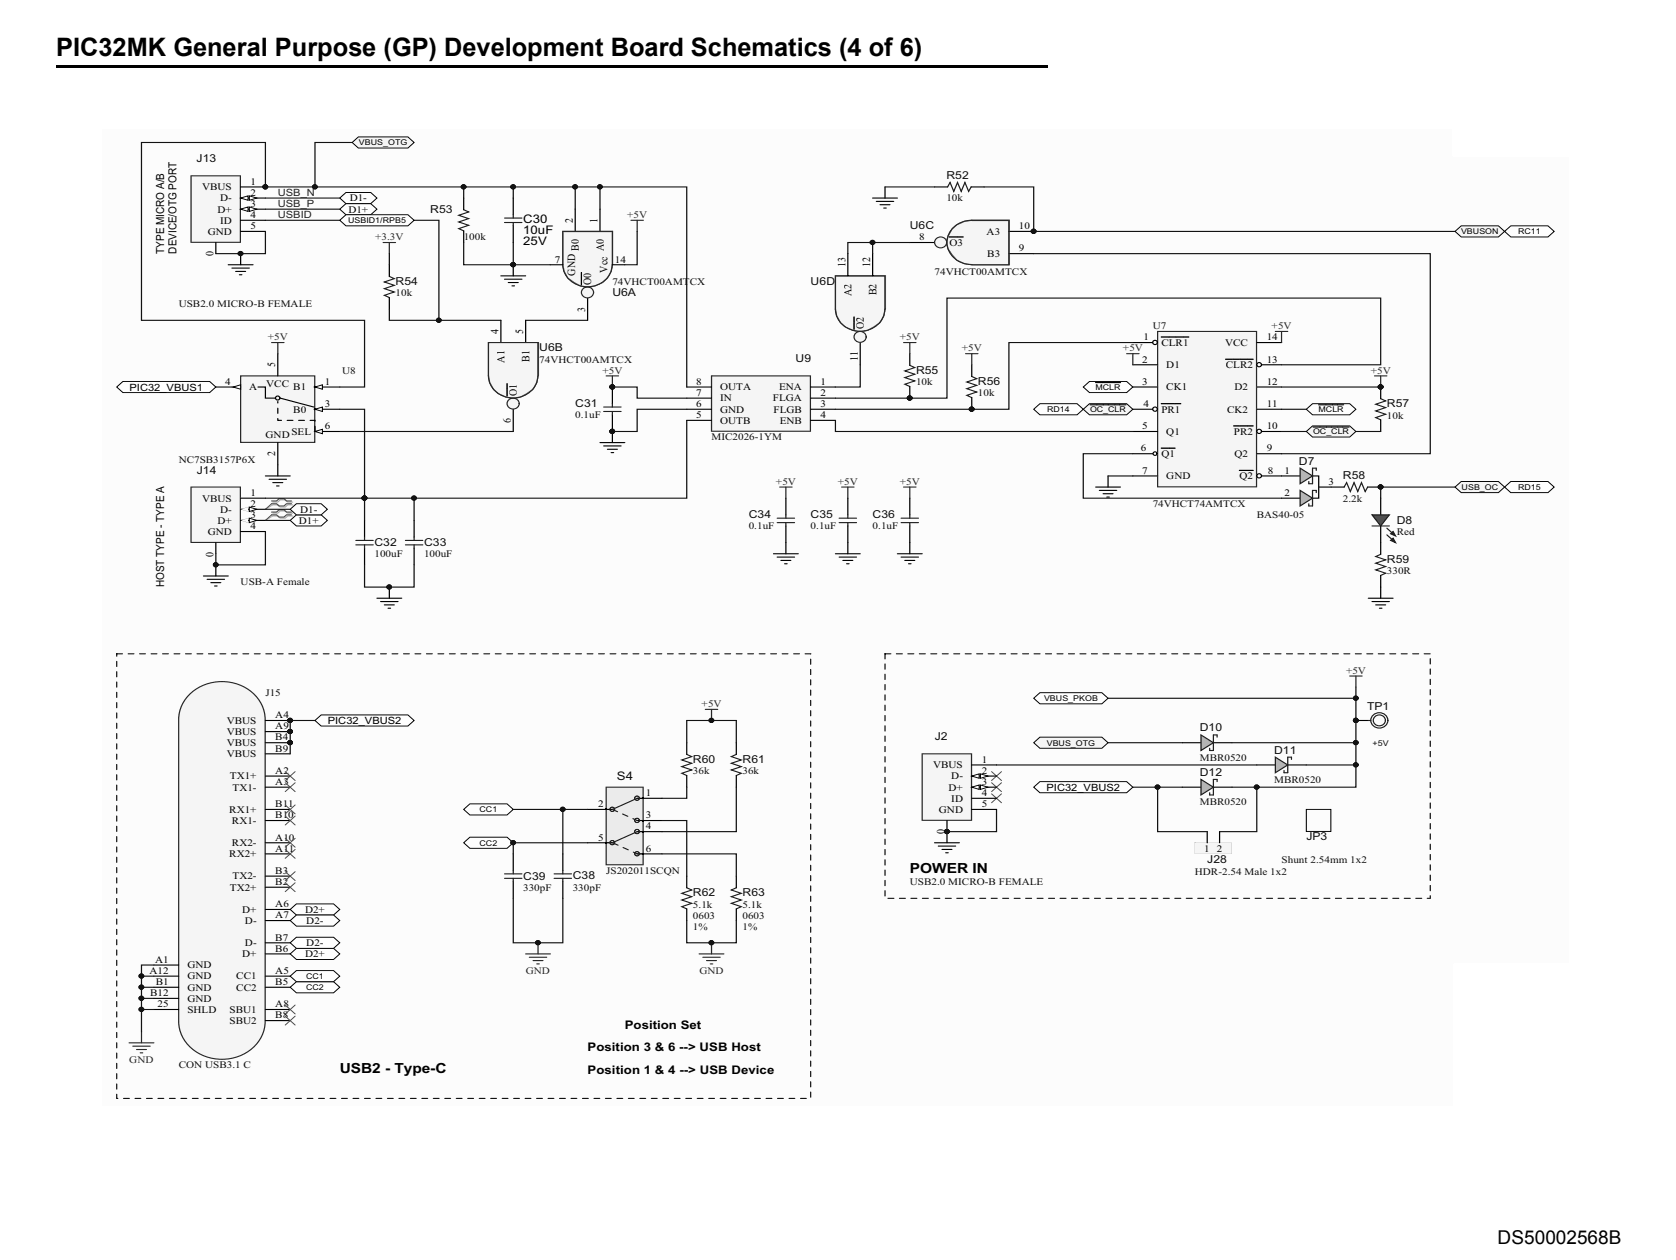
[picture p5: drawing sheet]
<svg xmlns="http://www.w3.org/2000/svg" width="279mm" height="210mm" viewBox="0 0 279 210" stroke-linecap="round" stroke-linejoin="round" font-family="sans-serif">
<defs><g id="words">
<text font-size="4.2" x="9.4" y="9.4">PIC32MK General Purpose (GP) Development Board Schematics (4 of 6)</text>
<text font-size="3.2" x="249.7" y="207.3">DS50002568B</text>
<g font-size="2.3">
<text x="151.7" y="145.5">POWER IN</text>
<text x="56.6" y="178.9">USB2 - Type-C</text>
</g>
<g font-size="2">
<text x="87.2" y="39.1">10uF</text>
<text x="87.2" y="40.9">25V</text>
<text x="87.2" y="37.2">C30</text>
<text x="104.2" y="171.5">Position Set</text>
<text x="98" y="175.2">Position 3 &amp; 6 --&gt; USB Host</text>
<text x="98" y="178.9">Position 1 &amp; 4 --&gt; USB Device</text>
</g>
<text font-size="2" fill="#0e0e0e" x="102.8" y="130">S4</text>
<g font-size="1.9">
<text x="95.5" y="37.1" transform="rotate(-90 95.5 37.1)">2</text>
<text x="96.5" y="41.8" transform="rotate(-90 96.5 41.8)">B0</text>
<text x="99.6" y="37.1" transform="rotate(-90 99.6 37.1)">1</text>
<text x="100.6" y="41.9" transform="rotate(-90 100.6 41.9)">A0</text>
<text x="27.3" y="42.3" transform="rotate(-90 27.3 42.3)">TYPE MICRO A/B</text>
<text x="29.4" y="42.3" transform="rotate(-90 29.4 42.3)">DEVICE/OTG PORT</text>
<text x="35.6" y="42.7" transform="rotate(-90 35.6 42.7)">0</text>
<text x="95.9" y="45.9" transform="rotate(-90 95.9 45.9)">GND</text>
<text x="98.6" y="47.5" transform="rotate(-90 98.6 47.5)">O0</text>
<text x="101.3" y="45.5" transform="rotate(-90 101.3 45.5)">Vcc</text>
<text x="140.9" y="44.5" transform="rotate(-90 140.9 44.5)">13</text>
<text x="145.1" y="44.5" transform="rotate(-90 145.1 44.5)">12</text>
<text x="97.5" y="52" transform="rotate(-90 97.5 52)">3</text>
<text x="142" y="49.3" transform="rotate(-90 142 49.3)">A2</text>
<text x="146.1" y="49.2" transform="rotate(-90 146.1 49.2)">B2</text>
<text x="83.1" y="55.6" transform="rotate(-90 83.1 55.6)">4</text>
<text x="87.2" y="55.6" transform="rotate(-90 87.2 55.6)">5</text>
<text x="144" y="54.9" transform="rotate(-90 144 54.9)">O2</text>
<text x="45.9" y="61.2" transform="rotate(-90 45.9 61.2)">5</text>
<text x="84.1" y="60.4" transform="rotate(-90 84.1 60.4)">A1</text>
<text x="86.2" y="66" transform="rotate(-90 86.2 66)">O1</text>
<text x="88.2" y="60.3" transform="rotate(-90 88.2 60.3)">B1</text>
<text x="143" y="60.2" transform="rotate(-90 143 60.2)">11</text>
<text x="85.2" y="70.5" transform="rotate(-90 85.2 70.5)">6</text>
<text x="45.9" y="76.1" transform="rotate(-90 45.9 76.1)">2</text>
<text x="35.6" y="92.8" transform="rotate(-90 35.6 92.8)">0</text>
<text x="27.3" y="97.9" transform="rotate(-90 27.3 97.9)">HOST TYPE - TYPE A</text>
<text x="157.5" y="139.1" transform="rotate(-90 157.5 139.1)">0</text>
</g>
<g font-size="1.8" fill="#0e0e0e">
<text x="32.8" y="27.1">J13</text>
<text x="157.8" y="29.8">R52</text>
<text x="71.7" y="35.6">R53</text>
<text x="151.7" y="38.2">U6C</text>
<text x="65.9" y="47.5">R54</text>
<text x="135.1" y="47.4">U6D</text>
<text x="102.1" y="49.3">U6A</text>
<text x="89.9" y="58.5">U6B</text>
<text x="132.6" y="60.4">U9</text>
<text x="152.7" y="62.3">R55</text>
<text x="163" y="64.2">R56</text>
<text x="95.9" y="67.8">C31</text>
<text x="231.2" y="67.9">R57</text>
<text x="216.5" y="77.4">D7</text>
<text x="32.8" y="78.9">J14</text>
<text x="223.9" y="79.9">R58</text>
<text x="124.8" y="86.3">C34</text>
<text x="135.1" y="86.3">C35</text>
<text x="145.5" y="86.3">C36</text>
<text x="232.9" y="87.3">D8</text>
<text x="62.4" y="91">C32</text>
<text x="70.7" y="91">C33</text>
<text x="231.2" y="93.8">R59</text>
<text x="227.9" y="118.4">TP1</text>
<text x="155.8" y="123.4">J2</text>
<text x="200" y="121.9">D10</text>
<text x="212.4" y="125.6">D11</text>
<text x="115.5" y="127.2">R60</text>
<text x="123.8" y="127.2">R61</text>
<text x="200" y="129.3">D12</text>
<text x="201.3" y="143.8">J28</text>
<text x="217.8" y="140.1">JP3</text>
<text x="87.2" y="146.7">C39</text>
<text x="95.5" y="146.5">C38</text>
<text x="115.5" y="149.4">R62</text>
<text x="123.8" y="149.4">R63</text>
</g>
<g font-size="1.7">
<text x="33.7" y="31.7">VBUS</text>
<text x="36.3" y="35.4">D+</text>
<text x="36.7" y="33.6">D-</text>
<text x="41.8" y="30.8">1</text>
<text x="41.8" y="32.6">2</text>
<text x="41.8" y="34.5">3</text>
<text x="58.1" y="35.4">D1+</text>
<text x="58.3" y="33.6">D1-</text>
<text x="34.6" y="39.1">GND</text>
<text x="36.7" y="37.3">ID</text>
<text x="41.8" y="38.2">5</text>
<text x="41.8" y="36.3">4</text>
<text x="153.2" y="40.1">8</text>
<text x="158.3" y="41">O3</text>
<text x="164.5" y="39.1">A3</text>
<text x="169.8" y="41.9">9</text>
<text x="169.8" y="38.2">10</text>
<text x="92.5" y="43.8">7</text>
<text x="102.5" y="43.8">14</text>
<text x="164.6" y="42.8">B3</text>
<text x="190.6" y="56.7">1</text>
<text x="193.6" y="57.7">CLR1</text>
<text x="204.2" y="57.7">VCC</text>
<text x="211.2" y="56.7">14</text>
<text x="21.6" y="65.1">PIC32_VBUS1</text>
<text x="37.5" y="64.1">4</text>
<text x="41.6" y="65.1">A</text>
<text x="44.4" y="64.5">VCC</text>
<text x="48.9" y="65.1">B1</text>
<text x="54.2" y="64.1">1</text>
<text x="116" y="64.1">8</text>
<text x="116" y="66">7</text>
<text x="120.1" y="65.1">OUTA</text>
<text x="129.9" y="65.1">ENA</text>
<text x="136.8" y="64.1">1</text>
<text x="136.8" y="66">2</text>
<text x="190.4" y="60.4">2</text>
<text x="190.4" y="64.1">3</text>
<text x="194.4" y="61.4">D1</text>
<text x="194.4" y="65.1">CK1</text>
<text x="204.3" y="61.4">CLR2</text>
<text x="205.8" y="65.1">D2</text>
<text x="211.2" y="64.1">12</text>
<text x="211.2" y="60.4">13</text>
<text x="48.9" y="68.8">B0</text>
<text x="54.2" y="67.8">3</text>
<text x="54.2" y="71.5">6</text>
<text x="116" y="67.8">6</text>
<text x="116" y="69.7">5</text>
<text x="120.1" y="68.8">GND</text>
<text x="120.1" y="70.6">OUTB</text>
<text x="120.1" y="66.9">IN</text>
<text x="128.8" y="66.9">FLGA</text>
<text x="128.9" y="68.8">FLGB</text>
<text x="130" y="70.6">ENB</text>
<text x="136.8" y="67.8">3</text>
<text x="136.8" y="69.7">4</text>
<text x="190.4" y="71.5">5</text>
<text x="190.6" y="67.8">4</text>
<text x="193.6" y="68.8">PR1</text>
<text x="204.6" y="68.8">CK2</text>
<text x="211.2" y="67.8">11</text>
<text x="211.2" y="71.5">10</text>
<text x="44.3" y="73">GND</text>
<text x="48.6" y="72.5">SEL</text>
<text x="190.2" y="75.2">6</text>
<text x="193.6" y="76.2">Q1</text>
<text x="194.4" y="72.5">Q1</text>
<text x="205.7" y="72.5">PR2</text>
<text x="205.8" y="76.2">Q2</text>
<text x="211.2" y="75.2">9</text>
<text x="33.7" y="83.6">VBUS</text>
<text x="41.8" y="82.7">1</text>
<text x="190.4" y="79">7</text>
<text x="194.4" y="79.9">GND</text>
<text x="206.6" y="79.9">Q2</text>
<text x="211.4" y="79">8</text>
<text x="214.2" y="79">1</text>
<text x="214.2" y="82.7">2</text>
<text x="221.5" y="80.8">3</text>
<text x="34.6" y="89.1">GND</text>
<text x="36.3" y="87.3">D+</text>
<text x="36.7" y="85.4">D-</text>
<text x="41.8" y="88.2">4</text>
<text x="41.8" y="84.5">2</text>
<text x="41.8" y="86.4">3</text>
<text x="49.8" y="87.3">D1+</text>
<text x="50" y="85.4">D1-</text>
<text x="45.9" y="119.7">A4</text>
<text x="37.8" y="120.6">VBUS</text>
<text x="37.8" y="122.5">VBUS</text>
<text x="37.8" y="124.3">VBUS</text>
<text x="45.9" y="121.6">A9</text>
<text x="45.9" y="123.4">B4</text>
<text x="45.9" y="125.3">B9</text>
<text x="54.6" y="120.7">PIC32_VBUS2</text>
<text x="37.8" y="126.2">VBUS</text>
<text x="38.3" y="129.9">TX1+</text>
<text x="38.8" y="131.8">TX1-</text>
<text x="45.9" y="130.8">A3</text>
<text x="45.9" y="129">A2</text>
<text x="155.6" y="128">VBUS</text>
<text x="158.1" y="131.8">D+</text>
<text x="158.6" y="129.9">D-</text>
<text x="163.7" y="129">2</text>
<text x="163.7" y="127.1">1</text>
<text x="163.7" y="130.8">3</text>
<text x="174.5" y="131.8">PIC32_VBUS2</text>
<text x="38.2" y="135.5">RX1+</text>
<text x="38.7" y="137.3">RX1-</text>
<text x="45.9" y="136.4">B10</text>
<text x="45.9" y="134.5">B11</text>
<text x="99.7" y="134.5">2</text>
<text x="107.7" y="132.7">1</text>
<text x="107.7" y="136.4">3</text>
<text x="156.5" y="135.5">GND</text>
<text x="158.6" y="133.6">ID</text>
<text x="163.7" y="132.7">4</text>
<text x="163.7" y="134.5">5</text>
<text x="38.2" y="142.9">RX2+</text>
<text x="38.7" y="141">RX2-</text>
<text x="45.9" y="140.1">A10</text>
<text x="45.9" y="141.9">A11</text>
<text x="99.7" y="140.1">5</text>
<text x="107.7" y="141.9">6</text>
<text x="107.7" y="138.2">4</text>
<text x="200.8" y="142">1</text>
<text x="202.8" y="142">2</text>
<text x="38.3" y="148.4">TX2+</text>
<text x="38.8" y="146.6">TX2-</text>
<text x="45.9" y="145.6">B3</text>
<text x="45.9" y="147.5">B2</text>
<text x="40.4" y="152.1">D+</text>
<text x="40.8" y="154">D-</text>
<text x="45.9" y="153.1">A7</text>
<text x="45.9" y="151.2">A6</text>
<text x="50.9" y="152.1">D2+</text>
<text x="51.1" y="154">D2-</text>
<text x="25.9" y="160.5">A1</text>
<text x="31.2" y="161.4">GND</text>
<text x="40.4" y="159.5">D+</text>
<text x="40.8" y="157.7">D-</text>
<text x="45.9" y="156.8">B7</text>
<text x="45.9" y="158.6">B6</text>
<text x="50.9" y="159.5">D2+</text>
<text x="51.1" y="157.7">D2-</text>
<text x="24.9" y="162.3">A12</text>
<text x="25" y="166">B12</text>
<text x="26" y="164.2">B1</text>
<text x="26.3" y="167.9">25</text>
<text x="31.2" y="163.2">GND</text>
<text x="31.2" y="165.1">GND</text>
<text x="31.2" y="167">GND</text>
<text x="39.4" y="163.2">CC1</text>
<text x="39.4" y="165.1">CC2</text>
<text x="45.9" y="167.9">A8</text>
<text x="45.9" y="162.3">A5</text>
<text x="45.9" y="164.2">B5</text>
<text x="31.2" y="168.8">SHLD</text>
<text x="38.3" y="168.8">SBU1</text>
<text x="38.3" y="170.7">SBU2</text>
<text x="45.9" y="169.7">B8</text>
</g>
<g font-size="1.7" fill="#262626">
<text x="46.3" y="32.7">USB_N</text>
<text x="46.3" y="34.5">USB_P</text>
<text x="46.3" y="36.4">USBID</text>
<text x="62.5" y="40.1">+3.3V</text>
<text x="104.6" y="36.3">+5V</text>
<text x="44.7" y="56.7">+5V</text>
<text x="150" y="56.7">+5V</text>
<text x="160.3" y="58.6">+5V</text>
<text x="187.2" y="58.6">+5V</text>
<text x="212" y="54.9">+5V</text>
<text x="100.4" y="62.3">+5V</text>
<text x="228.5" y="62.3">+5V</text>
<text x="129.4" y="80.8">+5V</text>
<text x="139.7" y="80.8">+5V</text>
<text x="150" y="80.8">+5V</text>
<text x="224.4" y="112.3">+5V</text>
<text x="117" y="117.9">+5V</text>
<text x="87.7" y="162.3">GND</text>
<text x="116.6" y="162.3">GND</text>
<text x="21.6" y="177.1">GND</text>
</g>
<g font-size="1.7" fill="#0e0e0e">
<text x="157.8" y="33.6">10k</text>
<text x="77.3" y="40.1">100k</text>
<text x="102.1" y="47.5">74VHCT00AMTCX</text>
<text x="155.8" y="45.8">74VHCT00AMTCX</text>
<text x="29.8" y="51.2">USB2.0 MICRO-B FEMALE</text>
<text x="65.9" y="49.4">10k</text>
<text x="192.2" y="54.9">U7</text>
<text x="57.1" y="62.3">U8</text>
<text x="89.9" y="60.4">74VHCT00AMTCX</text>
<text x="152.7" y="64.2">10k</text>
<text x="95.9" y="69.7">0.1uF</text>
<text x="163" y="66.1">10k</text>
<text x="231.2" y="69.8">10k</text>
<text x="29.8" y="77.1">NC7SB3157P6X</text>
<text x="118.6" y="73.4">MIC2026-1YM</text>
<text x="223.9" y="83.6">2.2k</text>
<text x="124.8" y="88.2">0.1uF</text>
<text x="135.1" y="88.2">0.1uF</text>
<text x="145.5" y="88.2">0.1uF</text>
<text x="192.2" y="84.5">74VHCT74AMTCX</text>
<text x="209.5" y="86.4">BAS40-05</text>
<text x="232.9" y="89.1">Red</text>
<text x="62.4" y="92.8">100uF</text>
<text x="70.7" y="92.8">100uF</text>
<text x="231.2" y="95.7">330R</text>
<text x="40.1" y="97.5">USB-A Female</text>
<text x="44.2" y="116">J15</text>
<text x="115.5" y="129.1">36k</text>
<text x="123.8" y="129.1">36k</text>
<text x="200" y="126.8">MBR0520</text>
<text x="212.4" y="130.5">MBR0520</text>
<text x="200" y="134.2">MBR0520</text>
<text x="213.6" y="143.8">Shunt 2.54mm 1x2</text>
<text x="87.2" y="148.4">330pF</text>
<text x="95.5" y="148.4">330pF</text>
<text x="101.1" y="145.6">JS202011SCQN</text>
<text x="151.7" y="147.5">USB2.0 MICRO-B FEMALE</text>
<text x="199.2" y="145.8">HDR-2.54 Male 1x2</text>
<text x="115.5" y="151.3">5.1k</text>
<text x="115.5" y="153.2">0603</text>
<text x="115.5" y="155">1%</text>
<text x="123.8" y="151.3">5.1k</text>
<text x="123.8" y="153.2">0603</text>
<text x="123.8" y="155">1%</text>
<text x="29.8" y="178.1">CON USB3.1 C</text>
</g>
<g font-size="1.3">
<text x="59.8" y="24.2">VBUS_OTG</text>
<text x="58" y="37.2">USBID1/RPB5</text>
<text x="243.6" y="39">VBUSON</text>
<text x="253.1" y="39">RC11</text>
<text x="182.6" y="65">MCLR</text>
<text x="174.6" y="68.7">RD14</text>
<text x="181.7" y="68.7">OC_CLR</text>
<text x="219.8" y="68.7">MCLR</text>
<text x="218.9" y="72.4">OC_CLR</text>
<text x="243.7" y="81.6">USB_OC</text>
<text x="253.1" y="81.6">RD15</text>
<text x="174" y="116.8">VBUS_PKOB</text>
<text x="174.5" y="124.3">VBUS_OTG</text>
<text x="80" y="135.4">CC1</text>
<text x="80" y="140.9">CC2</text>
<text x="51" y="165">CC2</text>
<text x="51" y="163.2">CC1</text>
</g>
<text font-size="1.3" fill="#0e0e0e" x="228.8" y="124.3">+5V</text>
</g></defs>
<path d="M9.4 11v.3z" fill="#000"/>
<path d="M9.4 11.1h165.3" fill="none" stroke="#000" stroke-width=".34"/>
<path d="M17.1 21.5h244.4v162.7h-244.4z" fill="#fff"/>
<g fill="#fcfcfc">
<path d="M17.1 21.5h244.4v162.7h-244.4z"/>
<path d="M242.7 21.5h5.9v4h-5.9z"/>
</g>
<path d="M242.5 21.5h.2v4h5.9l.1-4v4.2h-6.2z" fill="#000"/>
<path d="M248.9 21.5h8v4h-8z" fill="#fcfcfc"/>
<path d="M248.8 21.5l.1 4h8v-4v4.2h-8.2h.1z" fill="#000"/>
<path d="M248.7 21.5v4.2" fill="none" stroke="#000" stroke-width=".17"/>
<path d="M257.1 21.5h4.4v4h-4.4z" fill="#fcfcfc"/>
<path d="M257.1 21.5v4h4.5v.2h-4.7h.2zM40 83l4.2-.1 .1 .1-.1 .1h-4.1zM40 88.5h4.2l.1 .1-.1 .1h-4.1zM40 84.8h4.2l.1 .1-.1 .1h-4.1z" fill="#000"/>
<path d="M257 21.5v4.2M242.6 176.6h19M242.6 167.3h19M242.6 172h19M261.6 162.7h-19v21.5M242.6 181.2h19M252.9 181.2v3M252.9 183.1h8.7" fill="none" stroke="#000" stroke-width=".17"/>
<path d="M242.6 21.9h19" fill="none" stroke="#000" stroke-width=".2"/>
<path d="M40.1 84.9l1.3-.4v.8z" fill="#fcfcfc"/>
<path d="M40.1 84.9l1.3-.4-1.3 .4 1.2 .3 .1-.7v.8z" fill="#000"/>
<path d="M41.6 84.5l1.2 .4-1.2 .4z" fill="#fcfcfc"/>
<path d="M41.6 84.5l1.2 .4-1.2 .4z" fill="none" stroke="#000" stroke-width=".17"/>
<path d="M40 86.7l4.2-.1 .1 .1-.1 .1h-4.1z" fill="#000"/>
<path d="M40.1 86.7l1.3-.3v.7z" fill="#fcfcfc"/>
<path d="M40.1 86.7l1.3-.3-1.3 .3 1.2 .4 .1-.7v.7z" fill="#000"/>
<path d="M41.6 86.4l1.2 .3-1.2 .4z" fill="#fcfcfc"/>
<path d="M41.6 86.4l1.2 .3-1.2 .4z" fill="none" stroke="#000" stroke-width=".17"/>
<g fill="#f5f5f5">
<path d="M33.7 82.5h4.8v1.1h-4.8z"/>
<path d="M34.7 88h3.9v1.2h-3.9z"/>
<path d="M36.7 84.3h1.9v1.1h-1.9z"/>
<path d="M36.3 86.2h2.3v1.1h-2.3z"/>
<path d="M32 81.3h8v9h-8zM34.7 88v1.2h3.9v-1.2zM36.3 86.2v1.1h2.3v-1.1zM36.7 84.3v1.1h1.9v-1.1zM33.7 82.5v1.1h4.8v-1.1z"/>
</g>
<path d="M31.7 81.1h8.5v1.8l-.2 .1 .2 .1v1.7l-.2 .1 .2 .1v1.6l-.2 .1 .2 .1v1.7l-.2 .1 .2 .1v1.8h-8.5zM32 81.3v9h8v-9zM31.9 81.2h.1z" fill="#262626"/>
<path d="M40 83l.2-.1v.2h-.2zM40 88.5h.2v.2h-.2zM40 84.8h.2l-.1 .1 .1 .1-.2-.1z" fill="#000"/>
<path d="M40.1 84.9h.1zM40 86.7l.2-.1-.1 .1 .1 .1h-.2z" fill="#000"/>
<path d="M40.1 86.7h.1z" fill="#000"/>
<path d="M36 90.4v1.9M62.8 99.7h4.2M64.9 97.9v1.8M63.5 100.3h2.9M64.1 100.8h1.6M64.7 101.4h.4" fill="none" stroke="#000" stroke-width=".2"/>
<circle cx="64.9" cy="97.8" r=".37" fill="#0e0e0e"/>
<circle cx="64.9" cy="97.8" r=".37" fill="none" stroke="#0e0e0e" stroke-width=".17"/>
<path d="M33.9 96h4.1M34.5 96.6h2.9M35.2 97.1h1.6M35.8 97.7h.4M36 94.1v1.9" fill="none" stroke="#000" stroke-width=".2"/>
<circle cx="36" cy="94.1" r=".37" fill="#0e0e0e"/>
<circle cx="36" cy="94.1" r=".37" fill="none" stroke="#0e0e0e" stroke-width=".17"/>
<path d="M38 44.1h4.2M38.7 44.7h2.9M39.3 45.2h1.6M39.9 45.8h.4M40.1 42.3v1.8" fill="none" stroke="#000" stroke-width=".2"/>
<circle cx="40.1" cy="42.3" r=".37" fill="#0e0e0e"/>
<circle cx="40.1" cy="42.3" r=".37" fill="none" stroke="#0e0e0e" stroke-width=".17"/>
<path d="M83.5 46h4.1M84.1 46.5h2.9M84.7 47.1h1.7M85.4 47.6h.4M85.6 44.1v1.9" fill="none" stroke="#000" stroke-width=".2"/>
<circle cx="85.6" cy="44.1" r=".37" fill="#0e0e0e"/>
<circle cx="85.6" cy="44.1" r=".37" fill="none" stroke="#0e0e0e" stroke-width=".17"/>
<path d="M242.6 38.6l1-1h6.2l1 1-1 .9h-6.2z" fill-rule="evenodd" fill="#f5f5f5"/>
<path d="M242.6 38.6l1-1h6.2l1 1-1 .9h-6.2z" fill="none" stroke="#000" stroke-width=".17"/>
<path d="M45.5 83.7h.8l.4-.4h.9l.4 .4h.8M45.5 84.1h.8l.4 .4h.9l.4-.4h.8M45.5 85.5h.8l.4-.3h.9l.4 .3h.8M45.5 86h.8l.4 .4h.9l.4-.4h.8" fill="none" stroke="#aeaeae" stroke-width=".2"/>
<path d="M45.5 84.1l-1.3 .8M45.5 86l-1.3 .7" fill="none" stroke="#aeaeae" stroke-width=".17"/>
<path d="M45.3 83.5h.8l.4-.4h.8l.5 .4h.8M45.3 84h.8l.4 .3h.8l.5-.3h.8M45.3 85.3h.8l.4-.3h.8l.5 .3h.8M45.3 85.8h.8l.4 .4h.8l.5-.4h.8" fill="none" stroke="#4c4c4c" stroke-width=".2"/>
<path d="M45.3 84l-1.1 .9M45.3 85.8l-1.1 .9" fill="none" stroke="#4c4c4c" stroke-width=".17"/>
<path d="M32 29.4h8v10.9h-8z" fill="#f5f5f5"/>
<path d="M31.7 29.2h8.5v11.3h-8.5zM32 29.4v10.9h8v-10.9zM31.9 29.3h.1z" fill="#262626"/>
<path d="M40.1 36.7h4.1M40.1 31.2h4.1" fill="none" stroke="#000" stroke-width=".2"/>
<circle cx="44.2" cy="31.1" r=".37" fill="#0e0e0e"/>
<circle cx="44.2" cy="31.1" r=".37" fill="none" stroke="#0e0e0e" stroke-width=".17"/>
<path d="M40.1 38.6h4.1M40.1 33h4.1" fill="none" stroke="#000" stroke-width=".2"/>
<path d="M40.1 33l1.3-.4v.8z" fill="#fcfcfc"/>
<path d="M40.1 33l1.3-.4v.8z" fill="none" stroke="#000" stroke-width=".17"/>
<path d="M41.6 32.6l1.2 .4-1.2 .4z" fill="#fcfcfc"/>
<path d="M41.6 32.6l1.2 .4-1.2 .4z" fill="none" stroke="#000" stroke-width=".17"/>
<path d="M40.1 34.9h4.1" fill="none" stroke="#000" stroke-width=".2"/>
<path d="M40.1 34.9l1.3-.4v.7z" fill="#fcfcfc"/>
<path d="M40.1 34.9l1.3-.4v.7z" fill="none" stroke="#000" stroke-width=".17"/>
<path d="M41.6 34.5l1.2 .4-1.2 .3z" fill="#fcfcfc"/>
<path d="M41.6 34.5l1.2 .4-1.2 .3z" fill="none" stroke="#000" stroke-width=".17"/>
<path d="M36 40.4v1.9" fill="none" stroke="#000" stroke-width=".2"/>
<circle cx="44.2" cy="31.1" r=".37" fill="#0e0e0e"/>
<circle cx="44.2" cy="31.1" r=".37" fill="none" stroke="#0e0e0e" stroke-width=".17"/>
<path d="M118.7 62.7h16.3v9.1h-16.3z" fill="#f5f5f5"/>
<path d="M118.5 62.6h16.7v9.4h-16.7zM118.7 62.7v9.1h16.3v-9.1zM118.6 62.7h.1z" fill="#262626"/>
<path d="M98 49.7v3.7M114.5 68.2h4.1M114.5 70.1h4.1M114.5 64.5h4.1M114.5 66.4h4.1M135.1 68.2h4.2M135.1 70.1h4.2M135.1 64.5h4.2M135.1 66.4h4.2" fill="none" stroke="#000" stroke-width=".2"/>
<path d="M95.8 34.8l.2 .1v3.7l-.1 .1-.1-.1zM100 34.8l.1 .1v3.7l-.1 .1-.1-.1zM96.9 46.2l.1 .1v1.2l-.1 .1-.1-.1zM96.9 45.4h.1v.9h-.1h-.1z" fill="#000"/>
<g fill="#262626">
<path d="M93.8 44.1h.1a4.1 4.1 0 0 0 3 3.5 4.1 4.1 0 0 0 4.4-1.5 3.7 3.7 0 0 0 .7-2h.1a3.9 3.9 0 0 1-4.1 3.8 4 4 0 0 1-4.2-3.8z"/>
<path d="M93.7 38.5h8.5v5.7l-.2-.1v-5.4h-8.1v5.4l-.1 .1z"/>
</g>
<path d="M97.2 48.1a.95 .95 0 0 1 1.5 0 .95 .95 0 0 1-.4 1.5 .94 .94 0 0 1-1.1-.3 .94 .94 0 0 1 0-1.2z" fill="#f5f5f5"/>
<path d="M97 48.1a1.11 1.11 0 0 1 1.3-.3 1.11 1.11 0 0 1 .7 1h-.1a.9 .9 0 0 0-1.1-.9 .9 .9 0 0 0-.7 1.2 .94 .94 0 0 0 1 .4 .94 .94 0 0 0 .8-.8h.1a1.06 1.06 0 0 1-1.3 1 1.06 1.06 0 0 1-.7-1.6z" fill="#262626"/>
<g fill="#f5f5f5">
<path d="M99.4 40.7h1.2v1.2h-1.2z"/>
<path d="M99.4 39.9h1.3v.7h-1.3z"/>
<path d="M95.3 40.8h1.2v1h-1.2z"/>
<path d="M95.3 39.9h1.2v.7h-1.2z"/>
<path d="M93.9 38.7h8.1v5.4a4 4 0 0 1-5.3 3.4l-1-.5a3.1 3.1 0 0 1-1.8-2.9zM96.9 45.4l-.1 2.1 .1 .1 .1-.1v-2.1zM97.3 46.3v1.1h1.3v-1.1zM97.3 45.5v.7h1.3v-.7zM99.4 40.7v1.2h1.2v-1.2zM95.3 40.8v1h1.2v-1zM99.4 39.9v.7h1.3v-.7zM95.3 39.9v.7h1.2v-.7z"/>
</g>
<path d="M96.8 46.3h.1h.1v1.2l-.1 .1-.1-.1zM96.9 45.4h.1v.9h-.1h-.1z" fill="#000"/>
<g fill="#f5f5f5">
<path d="M97.3 46.3h1.3v1.1h-1.3z"/>
<path d="M97.3 45.5h1.3v.7h-1.3z"/>
</g>
<g fill="#262626">
<path d="M93.7 38.5h8.5v5.7h-.1v-5.6h-8.3v5.6z"/>
<path d="M97.4 47.9h1.1z"/>
<path d="M93.8 38.6h8.3v5.6l-.1-.1v-5.4h-8.1v5.4l-.1 .1z"/>
<path d="M97.5 47.8l.4-.1 .5 .1z"/>
<path d="M96.7 47.5a4.5 4.5 0 0 0 2.7 0 3.5 3.5 0 0 1-2.7 0zM100.1 47.2l.7-.6 .5-.6-.9 1zM94.7 46.2l.1 .1zM101.8 45l-.1 .4zM102 44.1l-.1 .3z"/>
<path d="M98.5 47.9l1-.3zM96.6 47.7l.8 .2zM100.2 47.3l.9-.6 .4-.6-.2 .3-.8 .8zM95.3 46.8l.3 .2zM94.5 46.3l.1 .2zM102 45l-.1 .5zM102.2 44.1l-.1 .3zM102.2 38.5v5.6z"/>
<path d="M93.7 44.1l.1 .1a2.97 2.97 0 0 0 1.8 2.8l1.1 .6 .8 .2-.1 .1a4.4 4.4 0 0 1-2.8-1.5l-.7-1.1zM98.4 47.8a4 4 0 0 0 3.7-3.6h.1a3.9 3.9 0 0 1-3.8 3.6z"/>
<path d="M94.8 46.3l1.9 1.2a4 4 0 0 1-1.9-1.2zM99.4 47.5l.7-.3zM93.9 38.7h8.1h-8.1v5.4l.2 1.1 .6 1-.3-.3a3.3 3.3 0 0 1-.5-1.8zM101.7 45.4l-.4 .6zM101.9 44.4l-.1 .6z"/>
<path d="M97.9 47.7a4.4 4.4 0 0 0 3.4-1.7 3.2 3.2 0 0 0 .7-1.9v.1a3.7 3.7 0 0 1-4.1 3.5zM95.6 47l1.2 .6 1.1 .1-.3 .1a3.1 3.1 0 0 1-2-.8zM93.9 44.1a3.5 3.5 0 0 0 1.4 2.7 2.73 2.73 0 0 1-1.4-2.7z"/>
</g>
<path d="M91.8 44.1h2M102.1 44.1h2.1M85.6 68.2v3.7" fill="none" stroke="#000" stroke-width=".2"/>
<path d="M83.4 53.3l.2 .1v3.7l-.1 .1-.1-.1zM87.6 53.3l.1 .1v3.7l-.1 .1-.1-.1zM84.5 64.7l.1 .1v1.2l-.1 .1-.1-.1zM84.5 63.9h.1v.9l-.1 .1-.1-.1z" fill="#000"/>
<g fill="#262626">
<path d="M81.4 62.6h.1a4.1 4.1 0 0 0 3 3.5 4.1 4.1 0 0 0 4.4-1.5 3.7 3.7 0 0 0 .7-2h.1a3.9 3.9 0 0 1-4.1 3.8 4 4 0 0 1-4.2-3.8z"/>
<path d="M81.3 57h8.5v5.7h-.2v-5.5h-8.1v5.5h-.1z"/>
</g>
<path d="M84.8 66.6a.95 .95 0 0 1 1.5 .1 .95 .95 0 0 1-.4 1.4 .94 .94 0 0 1-1.1-.3 .94 .94 0 0 1 0-1.2z" fill="#f5f5f5"/>
<path d="M84.6 66.7a1.11 1.11 0 0 1 1.3-.4 1.11 1.11 0 0 1 .7 1h-.1a.9 .9 0 0 0-1-.8 .9 .9 0 0 0-.8 1.1 .94 .94 0 0 0 1 .5 .94 .94 0 0 0 .8-.9h.1a1.06 1.06 0 0 1-1.3 1 1.06 1.06 0 0 1-.7-1.5z" fill="#262626"/>
<g fill="#f5f5f5">
<path d="M82.9 59.2h1.2v1.2h-1.2z"/>
<path d="M82.9 58.6h1.2v.4h-1.2z"/>
<path d="M87 59.3h1.2v1h-1.2z"/>
<path d="M87 58.6h1.2v.4h-1.2z"/>
<path d="M81.5 57.2h8.1l-.1 5.5a3.3 3.3 0 0 1-.8 2.1 4.3 4.3 0 0 1-3.8 1.4l-.3-.1a3.8 3.8 0 0 1-3.1-3.5zM84.5 63.9l-.1 2.1 .1 .1 .1-.1v-2.1zM84.9 64.8v1.1h1.3v-1.1zM84.9 64.2v.4h1.3v-.4zM82.9 59.2v1.2h1.2v-1.2zM87 59.3v1h1.2v-1zM87 58.6v.4h1.2v-.4zM82.9 58.6v.4h1.2v-.4z"/>
</g>
<path d="M84.4 64.8l.1 .1 .1-.1v1.2l-.1 .1-.1-.1zM84.5 63.9h.1v.9l-.1 .1-.1-.1z" fill="#000"/>
<g fill="#f5f5f5">
<path d="M84.9 64.8h1.3v1.1h-1.3z"/>
<path d="M84.9 64.2h1.3v.4h-1.3z"/>
</g>
<g fill="#262626">
<path d="M86 66.4l.8-.2 2.1-1.3 .6-1.1 .3-1.1-.2 1a3.9 3.9 0 0 1-2.6 2.5z"/>
<path d="M81.3 62.7h.1a4.2 4.2 0 0 0 3.7 3.6h-.6a4 4 0 0 1-3.2-3.6z"/>
<path d="M89.8 57v5.7z"/>
<path d="M81.3 57h8.5v5.7h-.1v-5.6h-8.3v5.6z"/>
<path d="M85 66.4h1.1z"/>
<path d="M81.4 57.1h8.3v5.6h-.1v-5.5h-8.1v5.5h-.1z"/>
<path d="M85.1 66.3h.4l.5 .1z"/>
<path d="M84.3 66a4.5 4.5 0 0 0 2.6 0 3.4 3.4 0 0 1-2.6 0zM83 65.4l.3 .2zM88.9 64.5l-.3 .4zM82.3 64.8l.1 .1zM89.4 63.5l-.1 .4zM89.6 62.6l-.1 .3z"/>
<path d="M86.1 66.4l.9-.2zM89.1 64.6l-.3 .5zM89.6 63.5l-.1 .5zM89.8 62.7l-.1 .3z"/>
<path d="M84.2 66.2l.8 .2zM82.9 65.6l.3 .2zM82.1 64.8l.2 .2z"/>
<path d="M83.3 65.6l1 .4zM86.9 66l1.7-1.1-.9 .8zM82.4 64.9l.6 .5zM81.5 57.2h8.1v5.4v-5.4h-8.1v5.4l.2 1.1 .6 1.1-.3-.4a3.3 3.3 0 0 1-.5-1.8zM89.3 63.9l-.4 .6zM89.5 62.9l-.1 .6z"/>
<path d="M85.5 66.3a3.9 3.9 0 0 0 4-3l.1-.7v.1a2.98 2.98 0 0 1-1.8 2.9l-1 .6-.8 .2zM81.5 62.6a3.7 3.7 0 0 0 2.9 3.5l1.1 .2a3.7 3.7 0 0 1-4-3.6z"/>
</g>
<path d="M168.1 38.5h4.2l.1 .1-.1 .1h-4.1z" fill="#000"/>
<circle cx="172.3" cy="38.5" r=".37" fill="#0e0e0e"/>
<circle cx="172.3" cy="38.5" r=".37" fill="none" stroke="#0e0e0e" stroke-width=".17"/>
<path d="M158.2 39.4h1.4l.1 .1-.1 .1h-1.3zM159.6 39.4h1l.1 .1-1.1 .1zM168.1 42.2h4.2l.1 .1-.1 .1h-4.1z" fill="#000"/>
<path d="M151.7 40.4h4.1" fill="none" stroke="#000" stroke-width=".2"/>
<g fill="#262626">
<path d="M159 37.7a3.6 3.6 0 0 1 3.1-1 5.4 5.4 0 0 0-3.4 1.7 3.5 3.5 0 0 0 2.5 5.5l.9 .2a3.8 3.8 0 0 1-4-5.2z"/>
<path d="M161.9 36.7l6.4-.1v7.6h-6.4l.1-.2h6.1v-7.2h-6.1z"/>
</g>
<path d="M156.1 39.8a.95 .95 0 0 1 1.5 0 .95 .95 0 0 1-.4 1.4 .94 .94 0 0 1-1.2-.2 .94 .94 0 0 1 .1-1.2z" fill="#f5f5f5"/>
<path d="M155.9 39.8a1.11 1.11 0 0 1 1.2-.4 1.11 1.11 0 0 1 .8 1.1h-.1a.9 .9 0 0 0-1.1-.9 .9 .9 0 0 0-.7 1.1 .94 .94 0 0 0 1 .5 .94 .94 0 0 0 .8-.9h.1a1.06 1.06 0 0 1-1.3 1.1 1.06 1.06 0 0 1-.7-1.6z" fill="#262626"/>
<g fill="#f5f5f5">
<path d="M158 36.8h10.1v7.2h-10.1z"/>
<path d="M164.5 38h2.1v1.1h-2.1z"/>
<path d="M164.6 41.7h2v1.1h-2z"/>
</g>
<path d="M158.2 39.4h1.4l-.1 .1 .1 .1h-1.3zM159.6 39.4h1l.1 .1-1.1 .1z" fill="#000"/>
<path d="M158.3 39.8h2.1v1.2h-2.1z" fill="#f5f5f5"/>
<g fill="#262626">
<path d="M162 36.8h6.1v7.2h-6.1h6.1v-7.2z"/>
<path d="M157.9 40.7a2.89 2.89 0 0 0 .8 1.7l.2 .3a3.3 3.3 0 0 0 3 1.4l-.1 .1a4.1 4.1 0 0 1-4-3.3z"/>
<path d="M158.6 38.1l.9-.7 1.2-.6 1.3-.2-.1 .1a3.9 3.9 0 0 0-4 3.4l-.1-.2 .2-.6z"/>
<path d="M157.8 39.9v1z"/>
<path d="M161.9 36.7h6.3v7.4h-6.3l6.2-.1v-7.2z"/>
<path d="M157.9 40.1v.6z"/>
<path d="M161.7 44h.4zM160.7 43.8l.2 .1zM159.5 43.2l.2 .2zM158 40.4v.5zM158 39.9v.5z"/>
<path d="M162 44.2h6.3v-1.8v1.8zM168.3 36.6v1.9z"/>
<path d="M161.7 44.2h.3zM160.6 44l.3 .1zM159.4 43.4l.2 .1zM158.4 42l.6 .8zM157.8 40.9v.1z"/>
<path d="M168.2 36.7h.1v7.5h-6.4l6.3-.1zM161.9 36.7l6.4-.1v.1z"/>
<path d="M160.9 43.9l.8 .1zM159.7 43.4l1 .4zM158 40.9l.2 .6 1.3 1.7a3.6 3.6 0 0 1-1.5-2.3zM158.8 38.2a4.3 4.3 0 0 1 3.2-1.4 3.9 3.9 0 0 0-4 3.1l.2-.6z"/>
<path d="M159 42.8l1.2 .8 1.7 .5a3.5 3.5 0 0 1-2.9-1.3zM158.7 38.2a3.8 3.8 0 0 1 3.3-1.4 3.7 3.7 0 0 0-3.8 4.7l.2 .5-.3-.5-.2-.7v-.7l.2-.8z"/>
</g>
<circle cx="172.3" cy="38.5" r=".37" fill="#0e0e0e"/>
<circle cx="172.3" cy="38.5" r=".37" fill="none" stroke="#0e0e0e" stroke-width=".17"/>
<g fill="#262626">
<path d="M139.2 51.5h.1a4.1 4.1 0 0 0 3 3.5 4.1 4.1 0 0 0 4.4-1.5 3.7 3.7 0 0 0 .7-2h.2a3.9 3.9 0 0 1-4.2 3.8 4 4 0 0 1-4.2-3.8z"/>
<path d="M139.2 45.9h8.4v5.7l-.2-.1v-5.4h-8v5.4l-.2 .1z"/>
</g>
<path d="M141.3 42.2l.1 .1v3.7l-.1 .1-.1-.1zM142.3 53.6l.2 .1v1.2l-.1 .1-.1-.1zM142.3 52.8h.2v.9l-.1 .1-.1-.1zM145.4 42.2l.2 .1v3.7l-.1 .1-.1-.1z" fill="#000"/>
<path d="M143.4 57.1v3.7" fill="none" stroke="#000" stroke-width=".2"/>
<path d="M142.7 55.5a.95 .95 0 0 1 1.4 .1 .95 .95 0 0 1-.3 1.4 .94 .94 0 0 1-1.2-.3 .94 .94 0 0 1 .1-1.2z" fill="#f5f5f5"/>
<path d="M142.5 55.6a1.11 1.11 0 0 1 1.2-.4 1.11 1.11 0 0 1 .8 1h-.2a.9 .9 0 0 0-1-.9 .9 .9 0 0 0-.8 1.2 .94 .94 0 0 0 1.1 .4 .94 .94 0 0 0 .7-.8h.2a1.06 1.06 0 0 1-1.4 1 1.06 1.06 0 0 1-.6-1.5z" fill="#262626"/>
<path d="M139.4 46.1h8v5.4a3.3 3.3 0 0 1-.8 2.2 4.3 4.3 0 0 1-3.9 1.4l-.3-.1a3.8 3.8 0 0 1-3-3.5zM142.3 52.8v2.1l.1 .1 .1-.1v-2.1zM142.8 53.7v1.1h1.3v-1.1zM142.8 52.9v.7h1.2v-.7zM140.7 48.1v1.2h1.3v-1.2zM144.9 48.2v1h1.2v-1zM144.8 47.3v.8h1.3v-.8zM140.7 47.3v.8h1.3v-.8z" fill="#f5f5f5"/>
<path d="M142.1 54.9a4.5 4.5 0 0 0 2.6 0 3.5 3.5 0 0 1-2.6 0zM140.9 54.3l.2 .2zM146.8 53.4l-.3 .4zM140.1 53.6l.2 .2zM147.3 52.4l-.2 .4zM147.4 51.5v.3z" fill="#262626"/>
<g fill="#f5f5f5">
<path d="M140.7 48.1h1.3v1.2h-1.3z"/>
<path d="M140.7 47.3h1.3v.8h-1.3z"/>
<path d="M144.9 48.2h1.2v1h-1.2z"/>
<path d="M144.8 47.3h1.3v.8h-1.3z"/>
</g>
<path d="M142.3 53.7l.1 .1 .1-.1v1.2l-.1 .1-.1-.1zM142.3 52.8h.2v.9l-.1 .1-.1-.1z" fill="#000"/>
<g fill="#f5f5f5">
<path d="M142.8 53.7h1.3v1.1h-1.3z"/>
<path d="M142.8 52.9h1.2v.7h-1.2z"/>
</g>
<g fill="#262626">
<path d="M143.9 55.3l.9-.2zM142 55.1l.9 .2zM140.7 54.4l.3 .2zM147 53.5l-.4 .4zM140 53.7l.1 .2zM147.5 52.4l-.2 .5zM147.6 45.9v6z"/>
<path d="M139.2 51.6a4.2 4.2 0 0 0 3.7 3.6h-.6a4 4 0 0 1-3.1-3.6zM143.8 55.2l.8-.1 2.1-1.3 .6-1.2 .3-1-.2 1a3.9 3.9 0 0 1-2.6 2.5z"/>
<path d="M145.6 45.9h2v5.7l-.1-5.6h-1.9zM139.2 45.9h2v.1h-1.9v5.6l-.1-.1zM141.4 45.9h4v.1h-4z"/>
</g>
<path d="M141.2 45.9h.2v.1h-.2zM145.4 45.9h.2v.1h-.2z" fill="#000"/>
<g fill="#262626">
<path d="M142.8 55.3h1.2z"/>
<path d="M141.1 54.5l1 .4zM144.7 54.9l1.8-1.1-1 .8zM140.3 53.8l.6 .5zM139.4 46.1h8h-8v5.4l.2 1.1 .5 1-.2-.3a3.3 3.3 0 0 1-.5-1.8zM147.1 52.8l-.3 .6zM147.4 51.8l-.1 .6z"/>
<path d="M143.4 55.1a3.9 3.9 0 0 0 3.9-2.9l.2-.6a2.98 2.98 0 0 1-1.8 2.9l-1.1 .6-.8 .1zM139.4 51.5a3.7 3.7 0 0 0 2.8 3.5l1.2 .1a3.7 3.7 0 0 1-4-3.5z"/>
<path d="M145.5 46.1l.1-.1h1.9v5.6l-.1-.1v-5.4zM139.3 46h1.9l.1 .1h-1.9v5.4l-.1 .1zM141.3 46.1l.1-.1h4l.1 .1z"/>
</g>
<path d="M141.2 46h.2l-.1 .1zM145.4 46h.2l-.1 .1z" fill="#000"/>
<path d="M142.9 55.2l.5-.1 .4 .1z" fill="#262626"/>
<path d="M40.1 62.7h12.4v11h-12.4z" fill="#f5f5f5"/>
<path d="M40.1 62.7h12.4v11h-12.4z" fill="none" stroke="#262626" stroke-width=".2"/>
<path d="M46.3 58.9v3.8M52.5 68.2h4.1" fill="none" stroke="#000" stroke-width=".2"/>
<path d="M52.5 68.2l1.2-.4v.8z" fill="#fcfcfc"/>
<path d="M52.5 68.2l1.2-.4v.8z" fill="none" stroke="#000" stroke-width=".17"/>
<path d="M52.5 64.5h4.1" fill="none" stroke="#000" stroke-width=".2"/>
<path d="M52.5 64.5l1.2-.4v.8z" fill="#fcfcfc"/>
<path d="M52.5 64.5l1.2-.4v.8z" fill="none" stroke="#000" stroke-width=".17"/>
<path d="M36 64.5h4.1M46.3 73.8v3.7" fill="none" stroke="#000" stroke-width=".2"/>
<path d="M38.9 64.5l1.2-.4v.8z" fill="#fcfcfc"/>
<path d="M38.9 64.5l1.2-.4v.8z" fill="none" stroke="#000" stroke-width=".17"/>
<path d="M52.5 71.9h4.1" fill="none" stroke="#000" stroke-width=".2"/>
<path d="M52.5 71.9l1.2-.4v.8z" fill="#fcfcfc"/>
<path d="M52.5 71.9l1.2-.4v.8z" fill="none" stroke="#000" stroke-width=".17"/>
<g fill="none" stroke="#000" stroke-width=".2">
<path d="M43 64.5h1.2v1.9h1.7M46.7 66.4l5.6 1.4"/>
<circle cx="46.3" cy="66.3" r=".35"/>
<circle cx="52.5" cy="64.5" r=".08"/>
<circle cx="52.5" cy="68.2" r=".08"/>
</g>
<path d="M52.5 71.9v-1.8h-6.2v-3.2" fill="none" stroke="#000" stroke-width=".2" stroke-dasharray=".9 .9"/>
<path d="M101.1 62.7h2M102.1 62.7v1.8" fill="none" stroke="#262626" stroke-width=".2"/>
<circle cx="102.1" cy="64.5" r=".37" fill="#0e0e0e"/>
<circle cx="102.1" cy="64.5" r=".37" fill="none" stroke="#0e0e0e" stroke-width=".17"/>
<path d="M102.1 69.1v2.8" fill="none" stroke="#000" stroke-width=".2"/>
<circle cx="102.1" cy="71.9" r=".37" fill="#0e0e0e"/>
<circle cx="102.1" cy="71.9" r=".37" fill="none" stroke="#0e0e0e" stroke-width=".17"/>
<path d="M102.1 64.5v2.8" fill="none" stroke="#000" stroke-width=".2"/>
<circle cx="102.1" cy="64.5" r=".37" fill="#0e0e0e"/>
<circle cx="102.1" cy="64.5" r=".37" fill="none" stroke="#0e0e0e" stroke-width=".17"/>
<path d="M100.6 68.6h2.9M100.6 67.8h2.9M102.1 67.3v.5M102.1 68.6v.5" fill="none" stroke="#1c1c1c" stroke-width=".2"/>
<circle cx="102.1" cy="71.9" r=".37" fill="#0e0e0e"/>
<circle cx="102.1" cy="71.9" r=".37" fill="none" stroke="#0e0e0e" stroke-width=".17"/>
<circle cx="102.1" cy="64.5" r=".37" fill="#0e0e0e"/>
<circle cx="102.1" cy="64.5" r=".37" fill="none" stroke="#0e0e0e" stroke-width=".17"/>
<path d="M100 73.8h4.2M100.6 74.3h2.9M101.3 74.9h1.6M101.9 75.4h.4M102.1 71.9v1.9" fill="none" stroke="#000" stroke-width=".2"/>
<circle cx="102.1" cy="71.9" r=".37" fill="#0e0e0e"/>
<circle cx="102.1" cy="71.9" r=".37" fill="none" stroke="#0e0e0e" stroke-width=".17"/>
<path d="M158 31.2l.4-.8 .6 1.5 .6-1.5 .6 1.5 .7-1.5 .6 1.5 .4-.7M151.7 60.9l.8 .4-1.7 .5 1.7 .6-1.7 .5 1.7 .6-1.7 .5 .9 .4" fill="none" stroke="#1c1c1c" stroke-width=".2"/>
<path d="M145.5 33h4.1M146.1 33.6h2.9M146.7 34.1h1.7M147.3 34.7h.4M147.5 31.2v1.8M155.8 31.2h2.2M161.9 31.2h2.2M151.7 58.9v2M151.7 64.4v2" fill="none" stroke="#000" stroke-width=".2"/>
<circle cx="151.7" cy="66.3" r=".37" fill="#0e0e0e"/>
<circle cx="151.7" cy="66.3" r=".37" fill="none" stroke="#0e0e0e" stroke-width=".17"/>
<circle cx="151.7" cy="66.3" r=".37" fill="#0e0e0e"/>
<circle cx="151.7" cy="66.3" r=".37" fill="none" stroke="#0e0e0e" stroke-width=".17"/>
<path d="M224.1 81.2l.4-.8 .6 1.5 .6-1.5 .6 1.5 .7-1.5 .6 1.5 .4-.7" fill="none" stroke="#1c1c1c" stroke-width=".2"/>
<path d="M221.9 81.2h2.2M228 81.2h2.2" fill="none" stroke="#000" stroke-width=".2"/>
<circle cx="230.2" cy="81.2" r=".37" fill="#0e0e0e"/>
<circle cx="230.2" cy="81.2" r=".37" fill="none" stroke="#0e0e0e" stroke-width=".17"/>
<circle cx="230.2" cy="81.2" r=".37" fill="#0e0e0e"/>
<circle cx="230.2" cy="81.2" r=".37" fill="none" stroke="#0e0e0e" stroke-width=".17"/>
<path d="M242.6 81.2l1-.9h6.2l1 .9-1 .9h-6.2z" fill-rule="evenodd" fill="#f5f5f5"/>
<path d="M242.6 81.2l1-.9h6.2l1 .9-1 .9h-6.2z" fill="none" stroke="#000" stroke-width=".17"/>
<path d="M105.2 36.7h2.1M106.2 36.7v1.9M45.3 57.1h2M46.3 57.1v1.8M63.9 40.4h2M64.9 40.4v1.9M150.6 57.1h2.1M151.7 57.1v1.8M130 81.2h2M131 81.2v1.8M140.3 81.2h2.1M141.3 81.2v1.8" fill="none" stroke="#262626" stroke-width=".2"/>
<g fill="none" stroke="#000" stroke-width=".2">
<path d="M64.9 44.1v2M64.9 49.6v1.9M44.2 79.3h4.2M44.9 79.9h2.9M46.3 77.5v1.8M162 60.8v1.9M162 66.3v1.9M45.5 80.4h1.6M46.1 81h.4M128.9 92.3h4.2M129.6 92.8h2.9M130.2 93.4h1.6"/>
<path d="M130.8 94h.4M131 83v2.8M131 87.7v4.6M139.3 92.3h4.1M139.9 92.8h2.9M140.5 93.4h1.7M141.1 94h.4M141.3 83v2.8M141.3 87.7v4.6M228.1 99.7h4.1M230.2 97.9v1.8M228.7 100.3h2.9"/>
<path d="M229.3 100.8h1.7M230 101.4h.4"/>
</g>
<path d="M64.9 46.1l.8 .3-1.6 .6 1.6 .6-1.6 .5 1.6 .6-1.6 .5 .8 .4M162 62.7l.8 .4-1.6 .6 1.6 .5-1.6 .6 1.6 .5-1.6 .6 .8 .4M129.6 87.1h2.9M129.6 86.4h2.9M131 85.8v.6M131 87.1v.6M139.9 87.1h2.9M139.9 86.4h2.9M141.3 85.8v.6M141.3 87.1v.6" fill="none" stroke="#1c1c1c" stroke-width=".2"/>
<circle cx="162" cy="68.2" r=".37" fill="#0e0e0e"/>
<circle cx="162" cy="68.2" r=".37" fill="none" stroke="#0e0e0e" stroke-width=".17"/>
<circle cx="162" cy="68.2" r=".37" fill="#0e0e0e"/>
<circle cx="162" cy="68.2" r=".37" fill="none" stroke="#0e0e0e" stroke-width=".17"/>
<path d="M188.9 57.1h3.3M188.9 68.2h3.3M188.9 75.6h3.3M210.3 79.3h3.3M210.3 71.9h3.3M210.3 60.8h3.3" fill="none" stroke="#000" stroke-width=".2"/>
<g fill="#000">
<path d="M192.1 56.9a.48 .48 0 0 1 .6-.3 .48 .48 0 0 1 .3 .5l-.1 .1a.35 .35 0 0 0-.3-.4 .35 .35 0 0 0-.3 .3 .35 .35 0 0 0 .3 .2 .35 .35 0 0 0 .3-.3h.1a.47 .47 0 0 1-.5 .5 .47 .47 0 0 1-.4-.6zM193.5 56.1h1.3l.1 .1-.1 .1h-1.2zM194.8 56.1h1.2l.1 .1-.1 .1h-1.2zM195.9 56.1h1.3l.1 .1-.1 .1h-1.2zM197.2 56.1h1l.1 .1-1.1 .1zM204.3 59.8h1.3l.1 .1-.1 .1h-1.3zM205.5 59.8h1.2l.1 .1-.1 .1h-1.1zM206.7 59.8h1.3l.1 .1-.1 .1h-1.3zM207.9 59.8h1l.1 .1-1 .1zM209.4 57h4.2l.1 .1-.1 .1h-4.1zM188.8 60.7h4.2l.1 .1-.1 .1h-4.1zM188.8 64.4h4.2l.1 .1-.1 .1h-4.1z"/>
<path d="M188.8 71.8h4.2l.1 .1-.1 .1h-4.1zM192.2 75.4a.42 .42 0 0 1 .5-.2 .42 .42 0 0 1 .3 .5l-.4-.3-.3 .2 .3 .2 .4-.3a.41 .41 0 0 1-.5 .5 .41 .41 0 0 1-.3-.6zM188.8 79.3l4.2-.1 .1 .1-.1 .1h-4.1zM192.1 68a.48 .48 0 0 1 .6-.2 .48 .48 0 0 1 .3 .5h-.1a.35 .35 0 0 0-.3-.3 .35 .35 0 0 0-.3 .2 .35 .35 0 0 0 .3 .2 .35 .35 0 0 0 .3-.3h.1a.47 .47 0 0 1-.5 .5 .47 .47 0 0 1-.4-.6zM193.5 67.2h1.1l.1 .1-.1 .1h-1zM193.5 74.6h1.4l.2 .1-.2 .1h-1.3zM194.6 67.2h1.3l.1 .1-.1 .1h-1.3zM194.9 74.6h1l.1 .1-1.1 .1zM195.8 67.2h1l.1 .1-.1 .1h-.9zM205.6 70.9h1.1l.1 .1-.1 .1h-1zM206.5 78.3h1.5l.1 .1-.1 .1h-1.4zM206.7 70.9h1.3l.1 .1-.1 .1h-1.3z"/>
<path d="M207.9 78.3h1l.1 .1-.1 .1h-.9zM207.9 70.9h1l.1 .1-1 .1zM209.4 75.6l4.2-.1 .1 .1-.1 .1h-4.1zM209.4 68.1h4.2l.1 .1-.1 .1h-4.1zM209.4 64.4h4.2l.1 .1-.1 .1h-4.1zM209.5 71.7a.48 .48 0 0 1 .5-.2 .48 .48 0 0 1 .4 .5h-.1a.35 .35 0 0 0-.3-.3 .35 .35 0 0 0-.4 .2 .35 .35 0 0 0 .4 .2 .35 .35 0 0 0 .3-.3h.1a.47 .47 0 0 1-.6 .5 .47 .47 0 0 1-.3-.6zM209.5 60.6a.48 .48 0 0 1 .5-.3 .48 .48 0 0 1 .4 .5l-.1 .1a.35 .35 0 0 0-.3-.4 .35 .35 0 0 0-.4 .3 .35 .35 0 0 0 .4 .2 .35 .35 0 0 0 .3-.3h.1a.47 .47 0 0 1-.6 .5 .47 .47 0 0 1-.3-.6zM209.5 79.1a.48 .48 0 0 1 .5-.2 .48 .48 0 0 1 .4 .5h-.1a.35 .35 0 0 0-.3-.3 .35 .35 0 0 0-.4 .2 .35 .35 0 0 0 .4 .2 .35 .35 0 0 0 .3-.3h.1a.47 .47 0 0 1-.6 .5 .47 .47 0 0 1-.3-.6z"/>
</g>
<path d="M193.1 55.3h16.3v25.7h-16.3zM206.7 78.8v1.4h2.1v-1.4zM194.5 78.8v1.1h3.9v-1.1zM206.5 78.3l.1 .2h2.3l.1-.1-.1-.1zM205.9 75v1.5h2.1v-1.5zM193.7 75v1.5h1.9v-1.5zM193.5 74.6l.1 .2h2.3l.1-.1-.1-.1zM194.5 71.3v1.5h2v-1.5zM205.7 71.3v1.2h3.1v-1.2zM205.6 70.9l.1 .2h3.2l.1-.1-.1-.1zM204.6 67.6v1.2h3.4v-1.2zM193.6 67.6v1.2h3v-1.2zM193.5 67.2l.1 .2h3.2l.1-.1-.1-.1zM194.5 63.9v1.2h3.2v-1.2zM205.8 63.9v1.2h2.2v-1.2zM204.4 60.2v1.2h4.4v-1.2zM194.5 60.2v1.2h2v-1.2zM204.3 59.8v.2h4.6l.1-.1-.1-.1zM204.3 56.5v1.2h3.7v-1.2zM193.7 56.5v1.2h4.2v-1.2zM193.5 56.1l.1 .2h4.6l.1-.1-.1-.1z" fill="#f5f5f5"/>
<path d="M193.5 56.1h1.3l-.1 .1 .1 .1h-1.2zM194.8 56.1h1.2l-.1 .1 .1 .1h-1.2zM195.9 56.1h1.3l-.1 .1 .1 .1h-1.2zM197.2 56.1h1l.1 .1-1.1 .1z" fill="#000"/>
<g fill="#f5f5f5">
<path d="M193.7 56.5h4.2v1.2h-4.2z"/>
<path d="M194.5 60.2h2v1.2h-2z"/>
<path d="M194.5 63.9h3.2v1.2h-3.2z"/>
</g>
<path d="M193.5 67.2h1.1l-.1 .1 .1 .1h-1zM194.6 67.2h1.3l-.1 .1 .1 .1h-1.3zM195.8 67.2h1l.1 .1-.1 .1h-.9z" fill="#000"/>
<g fill="#f5f5f5">
<path d="M193.6 67.6h3v1.2h-3z"/>
<path d="M194.5 71.3h2v1.5h-2z"/>
</g>
<path d="M193.5 74.6h1.4l-.1 .1 .1 .1h-1.3zM194.9 74.6h1l.1 .1-1.1 .1z" fill="#000"/>
<g fill="#f5f5f5">
<path d="M193.7 75h1.9v1.5h-1.9z"/>
<path d="M194.5 78.8h3.9v1.1h-3.9z"/>
</g>
<path d="M206.5 78.3h1.5l-.1 .1 .1 .1h-1.4zM207.9 78.3h1l.1 .1-.1 .1h-.9z" fill="#000"/>
<g fill="#f5f5f5">
<path d="M206.7 78.8h2.1v1.4h-2.1z"/>
<path d="M205.9 75h2.1v1.5h-2.1z"/>
</g>
<path d="M205.6 70.9h1.1l-.1 .1 .1 .1h-1zM206.7 70.9h1.3l-.1 .1 .1 .1h-1.3zM207.9 70.9h1l.1 .1-1 .1z" fill="#000"/>
<g fill="#f5f5f5">
<path d="M205.7 71.3h3.1v1.2h-3.1z"/>
<path d="M204.6 67.6h3.4v1.2h-3.4z"/>
<path d="M205.8 63.9h2.2v1.2h-2.2z"/>
</g>
<path d="M204.3 59.8h1.3l-.1 .1 .1 .1h-1.3zM205.5 59.8h1.2l-.1 .1 .1 .1h-1.1zM206.7 59.8h1.3l-.1 .1 .1 .1h-1.3zM207.9 59.8h1l.1 .1-1 .1z" fill="#000"/>
<g fill="#f5f5f5">
<path d="M204.4 60.2h4.4v1.2h-4.4z"/>
<path d="M204.3 56.5h3.7v1.2h-3.7z"/>
</g>
<path d="M192.9 55.1h16.7v1.9l-.2 .1 .2 .1v3.2a.41 .41 0 0 0 0 .7v3.3l-.2 .1 .2 .1v3.5l-.2 .1 .2 .1v3.3a.41 .41 0 0 0 0 .6v3.3l-.2 .1 .2 .1v3.3a.41 .41 0 0 0 0 .6v1.6h-16.7v-1.8l.2-.1-.2-.1v-3.3l.1-.3-.1-.3v-3.3l.2-.1-.2-.1v-3.3a.42 .42 0 0 0 0-.6v-3.3l.2-.1-.2-.1v-3.5l.2-.1-.2-.1v-3.3a.42 .42 0 0 0 0-.7zM193.1 55.3v25.7h16.3v-25.7zM193 55.2h.1z" fill="#262626"/>
<g fill="#000">
<path d="M192.9 56.7a.42 .42 0 0 1 0 .7zM209.4 57h.2v.2h-.2zM192.9 67.9a.42 .42 0 0 1 0 .6zM192.9 75.3l.1 .3-.1 .3zM192.9 60.7h.2v.2h-.2zM192.9 64.4h.2v.2h-.2zM192.9 71.8h.2v.2h-.2zM192.9 79.2l.2 .1v.1h-.2zM209.4 75.6l.2-.1v.2h-.2zM209.4 68.1h.2v.2h-.2zM209.4 64.4h.2v.2h-.2zM209.6 71.6v.6a.41 .41 0 0 1 0-.6z"/>
<path d="M209.6 60.4v.7a.41 .41 0 0 1 0-.7zM209.6 79v.6a.41 .41 0 0 1 0-.6z"/>
</g>
<path d="M161 58.9h2M162 58.9v1.9" fill="none" stroke="#262626" stroke-width=".2"/>
<path d="M180.6 64.5l1-.9h6.2l1.1 .9-1.1 .9h-6.2z" fill-rule="evenodd" fill="#fefefe"/>
<path d="M180.6 64.5l1-.9h6.2l1.1 .9-1.1 .9h-6.2z" fill="none" stroke="#000" stroke-width=".17"/>
<path d="M182.6 63.8h4.2" fill="none" stroke="#000" stroke-width=".2"/>
<path d="M180.6 68.2l1-.9h6.2l1.1 .9-1.1 .9h-6.2z" fill-rule="evenodd" fill="#f5f5f5"/>
<path d="M180.6 68.2l1-.9h6.2l1.1 .9-1.1 .9h-6.2z" fill="none" stroke="#000" stroke-width=".17"/>
<path d="M181.7 67.5h6M184.7 79.3v1.9M213.6 79.3h3.1M218.8 79.3h1v3.7h-1M182.7 81.2h4.1M183.3 81.7h2.9M183.9 82.3h1.6M184.5 82.8h.4M213.6 83h3.1M219.8 81.2h2.1" fill="none" stroke="#000" stroke-width=".2"/>
<path d="M219.4 78.4v-.4h-.6v2.6h-.6v-.3" fill="none" stroke="#1c1c1c" stroke-width=".2"/>
<path d="M216.7 78l2.1 1.3-2.1 1.3z" fill="#b2b2b2"/>
<path d="M216.7 78l2.1 1.3-2.1 1.3zM219.4 82.1v-.4h-.6v2.6h-.6v-.3" fill="none" stroke="#1c1c1c" stroke-width=".2"/>
<path d="M216.7 81.7l2.1 1.3-2.1 1.3z" fill="#b2b2b2"/>
<path d="M216.7 81.7l2.1 1.3-2.1 1.3z" fill="none" stroke="#1c1c1c" stroke-width=".2"/>
<path d="M217.8 71.9l1-.9h6.2l1 .9-1 .9h-6.2z" fill-rule="evenodd" fill="#f5f5f5"/>
<path d="M217.8 71.9l1-.9h6.2l1 .9-1 .9h-6.2z" fill="none" stroke="#000" stroke-width=".17"/>
<path d="M218.9 71.2h6M230.2 64.5v1.9" fill="none" stroke="#000" stroke-width=".2"/>
<path d="M230.2 66.4l.8 .4-1.7 .6 1.7 .5-1.7 .6 1.7 .5-1.7 .6 .9 .4" fill="none" stroke="#1c1c1c" stroke-width=".2"/>
<circle cx="230.2" cy="64.5" r=".37" fill="#0e0e0e"/>
<circle cx="230.2" cy="64.5" r=".37" fill="none" stroke="#0e0e0e" stroke-width=".17"/>
<path d="M230.2 70v1.9" fill="none" stroke="#000" stroke-width=".2"/>
<circle cx="230.2" cy="64.5" r=".37" fill="#0e0e0e"/>
<circle cx="230.2" cy="64.5" r=".37" fill="none" stroke="#0e0e0e" stroke-width=".17"/>
<path d="M229.1 62.7h2.1M230.2 62.7v1.8" fill="none" stroke="#262626" stroke-width=".2"/>
<circle cx="230.2" cy="64.5" r=".37" fill="#0e0e0e"/>
<circle cx="230.2" cy="64.5" r=".37" fill="none" stroke="#0e0e0e" stroke-width=".17"/>
<path d="M217.8 68.2l1-.9h6.2l1 .9-1 .9h-6.2z" fill-rule="evenodd" fill="#fefefe"/>
<path d="M217.8 68.2l1-.9h6.2l1 .9-1 .9h-6.2z" fill="none" stroke="#000" stroke-width=".17"/>
<path d="M219.8 67.5h4.2M149.6 92.3h4.1M150.2 92.8h2.9M150.8 93.4h1.7M151.5 94h.4M151.7 83v2.8M151.7 87.7v4.6" fill="none" stroke="#000" stroke-width=".2"/>
<path d="M212.6 55.2h2.1M213.6 55.2v1.9M150.6 81.2h2.1M151.7 81.2v1.8" fill="none" stroke="#262626" stroke-width=".2"/>
<path d="M150.2 87.1h2.9M150.2 86.4h2.9M151.7 85.8v.6M151.7 87.1v.6" fill="none" stroke="#1c1c1c" stroke-width=".2"/>
<path d="M172.3 116.4l1.1-.9h10.3l1 .9-1 .9h-10.3z" fill-rule="evenodd" fill="#fefefe"/>
<path d="M172.3 116.4l1.1-.9h10.3l1 .9-1 .9h-10.3z" fill="none" stroke="#000" stroke-width=".17"/>
<path d="M58.7 23.7l1-.9h8.3l1 .9-1 1h-8.3z" fill-rule="evenodd" fill="#f5f5f5"/>
<path d="M58.7 23.7l1-.9h8.3l1 .9-1 1h-8.3z" fill="none" stroke="#000" stroke-width=".17"/>
<path d="M56.6 34.9l1.1-1h4.1l1 1-1 .9h-4.1z" fill-rule="evenodd" fill="#fefefe"/>
<path d="M56.6 34.9l1.1-1h4.1l1 1-1 .9h-4.1z" fill="none" stroke="#000" stroke-width=".17"/>
<path d="M56.6 33l1.1-.9h4.1l1 .9-1 .9h-4.1z" fill-rule="evenodd" fill="#fefefe"/>
<path d="M56.6 33l1.1-.9h4.1l1 .9-1 .9h-4.1z" fill="none" stroke="#000" stroke-width=".17"/>
<path d="M48.4 86.7l1-.9h4.1l1.1 .9-1.1 1h-4.1z" fill-rule="evenodd" fill="#fefefe"/>
<path d="M48.4 86.7l1-.9h4.1l1.1 .9-1.1 1h-4.1z" fill="none" stroke="#000" stroke-width=".17"/>
<path d="M48.4 84.9l1-.9h4.1l1.1 .9-1.1 .9h-4.1z" fill-rule="evenodd" fill="#fefefe"/>
<path d="M48.4 84.9l1-.9h4.1l1.1 .9-1.1 .9h-4.1z" fill="none" stroke="#000" stroke-width=".17"/>
<path d="M19.5 64.5l1-.9h14.5l1 .9-1 .9h-14.5z" fill-rule="evenodd" fill="#fefefe"/>
<path d="M19.5 64.5l1-.9h14.4l1.1 .9-1.1 .9h-14.4z" fill="none" stroke="#000" stroke-width=".17"/>
<path d="M172.3 68.2l1.1-.9h6.2l1 .9-1 .9h-6.2z" fill-rule="evenodd" fill="#fefefe"/>
<path d="M172.3 68.2l1.1-.9h6.2l1 .9-1 .9h-6.2z" fill="none" stroke="#000" stroke-width=".17"/>
<path d="M250.8 81.2l1.1-.9h6.2l1 .9-1 .9h-6.2z" fill-rule="evenodd" fill="#fefefe"/>
<path d="M250.8 81.2l1.1-.9h6.2l1 .9-1 .9h-6.2z" fill="none" stroke="#000" stroke-width=".17"/>
<path d="M250.8 38.6l1.1-1h6.2l1 1-1 .9h-6.2z" fill-rule="evenodd" fill="#fefefe"/>
<path d="M250.8 38.6l1.1-1h6.2l1 1-1 .9h-6.2z" fill="none" stroke="#000" stroke-width=".17"/>
<path d="M197.1 123.8h3.1M202.3 123.8h3.1" fill="none" stroke="#000" stroke-width=".2"/>
<path d="M202.9 122.9v-.4h-.6v2.6h-.6v-.4" fill="none" stroke="#1c1c1c" stroke-width=".2"/>
<path d="M200.2 122.5l2.1 1.3-2.1 1.3z" fill="#b2b2b2"/>
<path d="M200.2 122.5l2.1 1.3-2.1 1.3z" fill="none" stroke="#1c1c1c" stroke-width=".2"/>
<path d="M172.3 123.8l1.1-.9h10.3l1 .9-1 .9h-10.3z" fill-rule="evenodd" fill="#f5f5f5"/>
<path d="M172.3 123.8l1.1-.9h10.3l1 .9-1 .9h-10.3z" fill="none" stroke="#000" stroke-width=".17"/>
<path d="M172.3 131.2l1.1-.9h14.4l1.1 .9-1.1 .9h-14.4z" fill-rule="evenodd" fill="#fefefe"/>
<path d="M172.3 131.2l1.1-.9h14.4l1.1 .9-1.1 .9h-14.4z" fill="none" stroke="#000" stroke-width=".17"/>
<path d="M209.5 127.5h3.1M214.7 127.5h3.1" fill="none" stroke="#000" stroke-width=".2"/>
<path d="M215.3 126.6v-.4h-.6v2.6h-.6v-.4" fill="none" stroke="#1c1c1c" stroke-width=".2"/>
<path d="M212.6 126.2l2.1 1.3-2.1 1.3z" fill="#b2b2b2"/>
<path d="M202.9 130.3v-.4h-.6v2.6h-.6v-.4M212.6 126.2l2.1 1.3-2.1 1.3z" fill="none" stroke="#1c1c1c" stroke-width=".2"/>
<path d="M197.1 131.2h3.1M202.3 131.2h3.1" fill="none" stroke="#000" stroke-width=".2"/>
<path d="M200.2 129.9l2.1 1.3-2.1 1.3z" fill="#b2b2b2"/>
<path d="M200.2 129.9l2.1 1.3-2.1 1.3z" fill="none" stroke="#1c1c1c" stroke-width=".2"/>
<path d="M225 112.7h2.1M226 112.7v1.8" fill="none" stroke="#262626" stroke-width=".2"/>
<path d="M157.9 138.6v1.9M155.8 140.5h4.1M156.4 141h2.9M157 141.6h1.7M157.7 142.1h.4" fill="none" stroke="#000" stroke-width=".2"/>
<circle cx="157.9" cy="138.6" r=".37" fill="#0e0e0e"/>
<circle cx="157.9" cy="138.6" r=".37" fill="none" stroke="#0e0e0e" stroke-width=".17"/>
<path d="M201.2 138.5l.2 .1v1.9l-.1 .1-.2-.1z" fill="#000"/>
<path d="M199.2 140.5l2 .1 4.1-.1v1.8h-6.1zM201 140.9v1.1h.5v-1.1z" fill="#f5f5f5"/>
<path d="M201.1 140.5h.3l-.1 .1z" fill="#000"/>
<path d="M201 140.9h.5v1.1h-.5z" fill="#f5f5f5"/>
<path d="M199.2 140.5h1.9h-1.9v1.8h6.1v-1.8h-3.9h4v1.8h-6.2z" fill="#262626"/>
<path d="M97.9 134.8h4.2l.1 .1-.1 .1h-4.1zM106.1 138.5h4.3l.1 .1-.1 .1h-4.2zM106.1 133h4.3l.1 .1h-.1h-4.2zM106.1 136.7h4.3l.1 .1h-.1h-4.2zM97.9 140.4h4.2l.1 .1-.1 .1h-4.1zM106.1 142.2h4.3l.1 .1-.1 .1h-4.2zM201.1 140.5h.3z" fill="#000"/>
<path d="M203.3 138.6v1.9" fill="none" stroke="#000" stroke-width=".2"/>
<path d="M217.8 134.9h4.1v3.7h-4.1z" fill="none" stroke="#000" stroke-width=".17"/>
<g fill="#1c1c1c">
<path d="M105.8 132.8a.48 .48 0 0 1 .5-.2 .48 .48 0 0 1 .4 .5h-.1a.35 .35 0 0 0-.3-.3 .35 .35 0 0 0-.4 .2 .35 .35 0 0 0 .4 .3 .35 .35 0 0 0 .3-.4l.1 .1a.47 .47 0 0 1-.6 .5 .47 .47 0 0 1-.3-.7z"/>
<path d="M101.6 140.2a.48 .48 0 0 1 .6-.2 .48 .48 0 0 1 .3 .5 .35 .35 0 0 0-.3-.3 .35 .35 0 0 0-.4 .2 .35 .35 0 0 0 .4 .3 .35 .35 0 0 0 .3-.4v.1a.47 .47 0 0 1-.5 .5 .47 .47 0 0 1-.4-.7z"/>
<path d="M105.8 142.1a.48 .48 0 0 1 .5-.2 .48 .48 0 0 1 .4 .5h-.1a.35 .35 0 0 0-.3-.3 .35 .35 0 0 0-.4 .2 .35 .35 0 0 0 .4 .2 .35 .35 0 0 0 .3-.3h.1a.47 .47 0 0 1-.6 .5 .47 .47 0 0 1-.3-.6z"/>
<path d="M105.8 136.5a.48 .48 0 0 1 .5-.2 .48 .48 0 0 1 .4 .5h-.1a.35 .35 0 0 0-.3-.3 .35 .35 0 0 0-.4 .2 .35 .35 0 0 0 .4 .3 .35 .35 0 0 0 .3-.4l.1 .1a.47 .47 0 0 1-.6 .5 .47 .47 0 0 1-.3-.7z"/>
<path d="M105.8 138.4a.48 .48 0 0 1 .5-.2 .48 .48 0 0 1 .4 .5h-.1a.35 .35 0 0 0-.3-.3 .35 .35 0 0 0-.4 .2 .35 .35 0 0 0 .4 .2 .35 .35 0 0 0 .3-.3h.1a.47 .47 0 0 1-.6 .5 .47 .47 0 0 1-.3-.6z"/>
<path d="M101.6 134.7a.48 .48 0 0 1 .6-.3 .48 .48 0 0 1 .3 .6 .35 .35 0 0 0-.3-.4 .35 .35 0 0 0-.4 .3 .35 .35 0 0 0 .4 .2 .35 .35 0 0 0 .3-.3 .47 .47 0 0 1-.5 .5 .47 .47 0 0 1-.4-.6z"/>
</g>
<path d="M101.2 131.3h5.9v1.7h-.4a.46 .46 0 0 0-.5-.4 .46 .46 0 0 0-.4 .4 .46 .46 0 0 0 .4 .5l.2-.1 .3-.3h.4v3.6h-.4a.46 .46 0 0 0-.5-.4 .46 .46 0 0 0-.4 .4 .46 .46 0 0 0 .4 .5l.2-.1 .3-.3h.4v1.7h-.4a.46 .46 0 0 0-.5-.4 .46 .46 0 0 0-.4 .5 .46 .46 0 0 0 .4 .4h.2l.3-.3h.4v3.5h-.4a.46 .46 0 0 0-.5-.4 .46 .46 0 0 0-.4 .5 .46 .46 0 0 0 .4 .4h.2l.3-.3h.4v1.6h-5.9v-3.4h.4a.46 .46 0 0 0 .5 .3 .46 .46 0 0 0 .4-.5 .46 .46 0 0 0-.4-.4h-.3l-.2 .4h-.4v-5.4h.4a.46 .46 0 0 0 .5 .4 .46 .46 0 0 0 .4-.5 .46 .46 0 0 0-.4-.5l-.3 .1-.2 .3h-.4zM101.9 140.2h.2a.26 .26 0 0 1 .3 .2 .26 .26 0 0 1-.3 .3l-.3-.1 .4-.1-.4-.1zM106 132.9l.4-.1 .1 .2-.4 .1h.4a.28 .28 0 0 1-.4 .2 .28 .28 0 0 1-.1-.4z" fill="#ebebeb"/>
<g fill="#000">
<path d="M101.2 134.8h.4v.2h-.4zM106.7 138.5h.4v.2h-.4zM106.7 136.7h.4v.1h-.4zM106.7 142.2h.4v.2h-.4z"/>
<path d="M106.7 133h.4v.1h-.4zM106.1 133h.4v.1h-.4z"/>
<path d="M101.8 140.4l.4 .1-.4 .1zM101.2 140.4h.4v.2h-.4z"/>
</g>
<g fill="#1c1c1c">
<path d="M105.8 133a.46 .46 0 0 1 .9 0 .46 .46 0 0 1-.9 0zM105.9 133.1a.3 .3 0 0 0 .6 0 .3 .3 0 0 0-.6 0z"/>
<path d="M101.7 140.2a.47 .47 0 0 1 .7-.1 .47 .47 0 0 1-.1 .7 .46 .46 0 0 1-.6 0 .46 .46 0 0 1 0-.6zM101.8 140.5a.28 .28 0 0 0 .5 0 .28 .28 0 0 0-.5 0z"/>
</g>
<path d="M106 142.2l.4-.1 .1 .1-.4 .1 .4 .1a.28 .28 0 0 1-.4 .1 .28 .28 0 0 1-.1-.3z" fill="#ebebeb"/>
<path d="M106.1 142.2h.4v.2h-.4z" fill="#000"/>
<path d="M106 138.5l.4-.1 .1 .1-.4 .1 .4 .1a.28 .28 0 0 1-.4 .1 .28 .28 0 0 1-.1-.3z" fill="#ebebeb"/>
<path d="M106.1 138.5h.4v.2h-.4z" fill="#000"/>
<path d="M106 136.6l.4-.1 .1 .2-.4 .1h.4a.28 .28 0 0 1-.4 .2 .28 .28 0 0 1-.1-.4z" fill="#ebebeb"/>
<path d="M106.1 136.7h.4v.1h-.4z" fill="#000"/>
<path d="M101.9 134.7l.2-.1a.26 .26 0 0 1 .3 .3 .26 .26 0 0 1-.3 .2l-.3-.1 .4-.1-.4-.1z" fill="#ebebeb"/>
<path d="M101.8 134.8l.4 .1-.4 .1z" fill="#000"/>
<g fill="#1c1c1c">
<path d="M105.8 142.3a.46 .46 0 0 1 .9 0 .46 .46 0 0 1-.9 0zM105.9 142.3a.3 .3 0 0 0 .6 0 .3 .3 0 0 0-.6 0z"/>
<path d="M105.8 136.7a.46 .46 0 0 1 .9 0 .46 .46 0 0 1-.9 0zM105.9 136.8a.3 .3 0 0 0 .6 0 .3 .3 0 0 0-.6 0z"/>
<path d="M105.8 138.6a.46 .46 0 0 1 .9 0 .46 .46 0 0 1-.9 0zM105.9 138.6a.3 .3 0 0 0 .6 0 .3 .3 0 0 0-.6 0z"/>
<path d="M101.7 134.6a.47 .47 0 0 1 .7 0 .47 .47 0 0 1-.1 .7 .46 .46 0 0 1-.6-.1 .46 .46 0 0 1 0-.6zM101.8 134.9a.28 .28 0 0 0 .5 0 .28 .28 0 0 0-.5 0z"/>
</g>
<path d="M101 140.6h.2v3.4h5.9v-1.6h.2v1.8h-6.3zM107.1 138.7h.2v3.5h-.2zM101 135h.2v5.4h-.2zM107.1 136.8h.2v1.7h-.2zM107.1 133.1h.2v3.6h-.2zM101 131.1h6.3v1.9h-.2v-1.7h-5.9v3.5h-.2zM101.1 131.2h.1z" fill="#262626"/>
<path d="M101 134.8h.2v.2h-.2zM107.1 138.5h.2v.2h-.2zM107.1 133h.2v.1h-.2zM107.1 136.7h.2v.1h-.2zM101 140.4h.2v.2h-.2zM107.1 142.2h.2v.2h-.2z" fill="#000"/>
<path d="M106.2 133.1l-4.1 1.8M106.2 138.6l-4.1 1.9" fill="none" stroke="#1c1c1c" stroke-width=".2"/>
<path d="M102.1 134.9l4.1 1.9M102.2 140.5l4 1.8" fill="none" stroke="#1c1c1c" stroke-width=".2" stroke-dasharray=".9 .9"/>
<path d="M77.3 134.9l1-.9h6.2l1.1 .9-1.1 .9h-6.2z" fill-rule="evenodd" fill="#fefefe"/>
<path d="M77.3 134.9l1-.9h6.2l1.1 .9-1.1 .9h-6.2z" fill="none" stroke="#000" stroke-width=".17"/>
<path d="M77.3 140.5l1-1h6.2l1.1 1-1.1 .9h-6.2z" fill-rule="evenodd" fill="#fefefe"/>
<path d="M77.3 140.5l1-1h6.2l1.1 1-1.1 .9h-6.2z" fill="none" stroke="#000" stroke-width=".17"/>
<circle cx="85.6" cy="140.4" r=".37" fill="#0e0e0e"/>
<circle cx="85.6" cy="140.4" r=".37" fill="none" stroke="#0e0e0e" stroke-width=".17"/>
<path d="M114.5 125.7l.8 .4-1.6 .6 1.6 .5-1.6 .6 1.6 .5-1.6 .6 .8 .4M122.7 125.7l-.8 .4 1.7 .6-1.7 .5 1.7 .6-1.7 .5 1.7 .6-.9 .4M114.5 148l.8 .3-1.6 .6 1.6 .5-1.6 .6 1.6 .6-1.6 .5 .8 .4M122.7 148l-.8 .3 1.7 .6-1.7 .5 1.7 .6-1.7 .6 1.7 .5-.9 .4" fill="none" stroke="#1c1c1c" stroke-width=".2"/>
<path d="M114.5 123.8v1.9M114.5 129.3v1.9M122.7 123.8v1.9M122.7 129.3v1.9M114.5 146v2M114.5 151.5v1.9M122.7 146v2M122.7 151.5v1.9" fill="none" stroke="#000" stroke-width=".2"/>
<path d="M116.5 159h4.2M117.2 159.5h2.9M118.6 157.1v1.9M117.8 160.1h1.6M118.4 160.7h.4" fill="none" stroke="#262626" stroke-width=".2"/>
<circle cx="118.6" cy="157.1" r=".37" fill="#0e0e0e"/>
<circle cx="118.6" cy="157.1" r=".37" fill="none" stroke="#0e0e0e" stroke-width=".17"/>
<path d="M85.6 142.3v2.8M85.6 146.9v2.8M93.8 142.3v2.8M93.8 146.9v2.8" fill="none" stroke="#000" stroke-width=".2"/>
<path d="M84.1 146.4h2.9M84.1 145.6h2.9M85.6 145.1v.5M85.6 146.4v.5M92.4 146.4h2.9M92.4 145.6h2.9M93.8 145.1v.5M93.8 146.4v.5" fill="none" stroke="#1c1c1c" stroke-width=".2"/>
<path d="M87.6 159h4.2M88.2 159.5h2.9M89.7 157.1v1.9M88.9 160.1h1.6M89.5 160.7h.4" fill="none" stroke="#262626" stroke-width=".2"/>
<circle cx="89.7" cy="157.1" r=".37" fill="#0e0e0e"/>
<circle cx="89.7" cy="157.1" r=".37" fill="none" stroke="#0e0e0e" stroke-width=".17"/>
<path d="M187.8 58.9h2.1M188.9 58.9v1.9" fill="none" stroke="#262626" stroke-width=".2"/>
<path d="M165.3 128.6l1.7 1.5M165.3 130.5l1.7 1.4M165.3 132.3l1.7 1.5M167 128.6l-1.7 1.5M167 130.5l-1.7 1.4M167 132.3l-1.7 1.5" fill="none" stroke="#4c4c4c" stroke-width=".17"/>
<path d="M226 120.1h2.1" fill="none" stroke="#000" stroke-width=".2"/>
<circle cx="226" cy="120.1" r=".37" fill="#0e0e0e"/>
<circle cx="226" cy="120.1" r=".37" fill="none" stroke="#0e0e0e" stroke-width=".17"/>
<path d="M228.8 119.3a1.38 1.38 0 0 1 1.9-.3 1.38 1.38 0 0 1 .4 1.8 1.38 1.38 0 0 1-1.9 .4 1.38 1.38 0 0 1-.4-1.9zM229.2 119.4a.95 .95 0 0 1 1.5 .1 .95 .95 0 0 1-.4 1.4 .94 .94 0 0 1-1.1-.3 .94 .94 0 0 1 0-1.2zM228.1 120.1h.4" fill="none" stroke="#1c1c1c" stroke-width=".2"/>
<circle cx="226" cy="120.1" r=".37" fill="#0e0e0e"/>
<circle cx="226" cy="120.1" r=".37" fill="none" stroke="#0e0e0e" stroke-width=".17"/>
<path d="M85.6 33v2.8M85.6 37.6v2.8M60.8 86.7v2.8M60.8 91.4v2.7M69 86.7v2.8M69 91.4v2.7M230.2 83v2.8M230.2 87.7v4.7M230.2 95.9v2" fill="none" stroke="#000" stroke-width=".2"/>
<g fill="none" stroke="#1c1c1c" stroke-width=".2">
<path d="M84.1 37.1h2.9M84.1 36.3h2.9M85.6 35.8v.5M85.6 37.1v.5M59.3 90.8h2.9M59.3 90.1h2.9M60.8 89.5v.6M60.8 90.8v.6M67.6 90.8h2.9M67.6 90.1h2.9M69 89.5v.6M69 90.8v.6"/>
<path d="M228.7 87.7h2.9M230.2 92.4l-.9 .4 1.7 .5-1.7 .6 1.7 .5-1.7 .6 1.7 .5-.8 .4"/>
</g>
<path d="M228.7 85.8h2.9l-1.4 1.9z" fill="#4e4e4e"/>
<path d="M228.7 85.8h2.9l-1.4 1.9z" fill="none" stroke="#1c1c1c" stroke-width=".2"/>
<path d="M231.8 90.1l.4-.4 .5 .7z" fill="#1c1c1c"/>
<path d="M231.8 90.1l.4-.4 .4 .7z" fill="none" stroke="#1c1c1c" stroke-width=".2"/>
<path d="M231.8 89l.4-.4 .5 .7z" fill="#1c1c1c"/>
<path d="M231.2 88l1.2 1.1M231.2 89.1l1.2 1.2M231.8 89l.4-.4 .4 .7z" fill="none" stroke="#1c1c1c" stroke-width=".2"/>
<path d="M19.5 109h115.6v74.1h-115.6v-74.1" fill="none" stroke="#131313" stroke-width=".2" stroke-dasharray=".9 .9"/>
<path d="M147.5 108.9h1l.1 .1-.1 .1h-1zM149.4 108.9h1l.1 .1-.1 .1h-.9zM151.3 108.9h1l.1 .1-.1 .1h-.9zM153.2 108.9h1l.1 .1-.1 .1h-.9zM155.1 108.9h1l.1 .1-.1 .1h-.9zM157 108.9h1.1l.1 .1-.1 .1h-1zM158.9 108.9h1.1l.1 .1-.1 .1h-1zM160.9 108.9h1l.1 .1-.1 .1h-1zM162.8 108.9h1l.1 .1-.1 .1h-1zM164.7 108.9h1l.1 .1-.1 .1h-.9zM166.6 108.9h1l.1 .1-.1 .1h-.9zM168.5 108.9h1l.1 .1-.1 .1h-.9zM170.4 108.9h1l.2 .1-.2 .1h-.9zM172.3 108.9h1.1l.1 .1-.1 .1h-1zM174.2 108.9h1.1l.1 .1-.1 .1h-1zM176.2 108.9h1l.1 .1-.1 .1h-1zM178.1 108.9h1l.1 .1-.1 .1h-1zM180 108.9h1l.1 .1-.1 .1h-.9zM181.9 108.9h1l.1 .1-.1 .1h-.9zM183.8 108.9h1l.1 .1-.1 .1h-.9zM185.7 108.9h1.1l.1 .1-.1 .1h-1zM187.6 108.9h1.1l.1 .1-.1 .1h-1zM189.5 108.9h1.1l.1 .1-.1 .1h-1zM191.5 108.9h1l.1 .1-.1 .1h-1zM193.4 108.9h1l.1 .1-.1 .1h-1zM195.3 108.9h1l.1 .1-.1 .1h-.9zM197.2 108.9h1l.1 .1-.1 .1h-.9zM199.1 108.9h1l.1 .1-.1 .1h-.9zM201 108.9h1.1l.1 .1-.1 .1h-1zM202.9 108.9h1.1l.1 .1-.1 .1h-1zM204.8 108.9h1.1l.1 .1-.1 .1h-1zM206.8 108.9h1l.1 .1-.1 .1h-1zM208.7 108.9h1l.1 .1-.1 .1h-1zM210.6 108.9h1l.1 .1-.1 .1h-.9zM212.5 108.9h1l.1 .1-.1 .1h-.9zM214.4 108.9h1l.1 .1-.1 .1h-.9zM216.3 108.9h1.1l.1 .1-.1 .1h-1zM218.2 108.9h1.1l.1 .1-.1 .1h-1zM220.2 108.9h1l.1 .1-.1 .1h-1zM222.1 108.9h1l.1 .1-.1 .1h-1zM224 108.9h1l.1 .1-.1 .1h-.9zM225.9 108.9h1l.1 .1-.1 .1h-.9zM227.8 108.9h1l.1 .1-.1 .1h-.9zM229.7 108.9h1l.1 .1-.1 .1h-.9zM231.6 108.9h1.1l.1 .1-.1 .1h-1zM233.5 108.9h1.1l.1 .1-.1 .1h-1zM235.5 108.9h1l.1 .1-.1 .1h-1zM237.4 108.9h1l.1 .1-.1 .1h-1zM238.4 109.7l.1 .1v.9h-.1h-.1zM238.4 111.4l.1 .1v.9l-.1 .1-.1-.1zM238.4 113.2h.1v.9l-.1 .1-.1-.1zM238.4 114.9h.1v.9l-.1 .1-.1-.1zM238.4 116.6l.1 .1v.8l-.1 .1-.1-.1zM238.4 118.3l.1 .1v.8l-.1 .1-.1-.1zM238.4 120l.1 .1v.9l-.1 .1-.1-.1zM238.4 121.8h.1v.9l-.1 .1-.1-.1zM238.4 123.5h.1v.9l-.1 .1-.1-.1zM238.4 125.2l.1 .1v.8l-.1 .1-.1-.1zM238.4 126.9l.1 .1v.8l-.1 .1-.1-.1zM238.4 128.6l.1 .1v.8l-.1 .1-.1-.1zM238.4 130.3l.1 .1v.9l-.1 .1-.1-.1zM238.4 132.1h.1v.9l-.1 .1-.1-.1zM238.4 133.8h.1v.9l-.1 .1-.1-.1zM238.4 135.5l.1 .1v.8l-.1 .1-.1-.1zM238.4 137.2l.1 .1v.8l-.1 .1-.1-.1zM238.4 138.9l.1 .1v.9h-.1h-.1zM238.4 140.6l.1 .1v.9l-.1 .1-.1-.1zM238.4 142.4h.1v.9l-.1 .1-.1-.1zM238.4 144.1h.1v.9l-.1 .1-.1-.1zM238.4 145.8l.1 .1v.8l-.1 .1-.1-.1zM238.4 147.5l.1 .1v.8l-.1 .1-.1-.1zM237.9 149.7l.4-.1v-.3l.2-.1v.6h-.6zM236 149.7l1-.1 .1 .1-.1 .1h-1zM234 149.7l1.1-.1 .1 .1-.1 .1h-1zM232.1 149.7l1.1-.1 .1 .1-.1 .1h-1zM230.2 149.7l1.1-.1 .1 .1-.1 .1h-1zM228.3 149.7l1-.1 .1 .1-.1 .1h-.9zM226.4 149.7l1-.1 .1 .1-.1 .1h-.9zM224.5 149.7l1-.1 .1 .1-.1 .1h-.9zM222.6 149.7l1-.1 .1 .1-.1 .1h-1zM220.7 149.7l1-.1 .1 .1-.1 .1h-1zM218.7 149.7l1.1-.1 .1 .1-.1 .1h-1zM216.8 149.7l1.1-.1 .1 .1-.1 .1h-1zM214.9 149.7l1.1-.1 .1 .1-.1 .1h-1zM213 149.7l1-.1 .1 .1-.1 .1h-.9zM211.1 149.7l1-.1 .1 .1-.1 .1h-.9zM209.2 149.7l1-.1 .1 .1-.1 .1h-.9zM207.3 149.7l1-.1 .1 .1-.1 .1h-1zM205.4 149.7l1-.1 .1 .1-.1 .1h-1zM203.4 149.7l1.1-.1 .1 .1-.1 .1h-1zM201.5 149.7l1.1-.1 .1 .1-.1 .1h-1zM199.6 149.7l1-.1 .2 .1-.2 .1h-.9zM197.7 149.7l1-.1 .1 .1-.1 .1h-.9zM195.8 149.7l1-.1 .1 .1-.1 .1h-.9zM193.9 149.7l1-.1 .1 .1-.1 .1h-.9zM192 149.7l1-.1 .1 .1-.1 .1h-1zM190.1 149.7l1-.1 .1 .1-.1 .1h-1zM188.1 149.7l1.1-.1 .1 .1-.1 .1h-1zM186.2 149.7l1.1-.1 .1 .1-.1 .1h-1zM184.3 149.7l1-.1 .1 .1-.1 .1h-.9zM182.4 149.7l1-.1 .1 .1-.1 .1h-.9zM180.5 149.7l1-.1 .1 .1-.1 .1h-.9zM178.6 149.7l1-.1 .1 .1-.1 .1h-.9zM176.7 149.7l1-.1 .1 .1-.1 .1h-1zM174.8 149.7l1-.1 .1 .1-.1 .1h-1zM172.8 149.7l1.1-.1 .1 .1-.1 .1h-1zM170.9 149.7l1.1-.1 .1 .1-.1 .1h-1zM169 149.7l1-.1 .1 .1-.1 .1h-.9zM167.1 149.7l1-.1 .1 .1-.1 .1h-.9zM165.2 149.7l1-.1 .1 .1-.1 .1h-.9zM163.3 149.7l1-.1 .1 .1-.1 .1h-1zM161.4 149.7l1-.1 .1 .1-.1 .1h-1zM159.4 149.7l1.1-.1 .1 .1-.1 .1h-1zM157.5 149.7l1.1-.1 .1 .1-.1 .1h-1zM155.6 149.7l1.1-.1 .1 .1-.1 .1h-1zM153.7 149.7l1-.1 .1 .1-.1 .1h-.9zM151.8 149.7l1-.1 .1 .1-.1 .1h-.9zM149.9 149.7l1-.1 .1 .1-.1 .1h-.9zM148 149.7l1-.1 .1 .1-.1 .1h-1zM147.5 148.4l.1 .1v.8l-.1 .1-.1-.1zM147.5 146.7h.1v.9l-.1 .1-.1-.1zM147.5 145h.1v.9l-.1 .1-.1-.1zM147.5 143.2l.1 .1v.9l-.1 .1-.1-.1zM147.5 141.5l.1 .1v.8l-.1 .1-.1-.1zM147.5 139.8l.1 .1v.8l-.1 .1-.1-.1zM147.5 138.1l.1 .1v.8l-.1 .1-.1-.1zM147.5 136.4h.1v.9l-.1 .1-.1-.1zM147.5 134.7h.1v.9l-.1 .1-.1-.1zM147.5 132.9l.1 .1v.9l-.1 .1-.1-.1zM147.5 131.2l.1 .1v.8l-.1 .1-.1-.1zM147.5 129.5l.1 .1v.8l-.1 .1-.1-.1zM147.5 127.8h.1v.9l-.1 .1-.1-.1zM147.5 126.1h.1v.9l-.1 .1-.1-.1zM147.5 124.3l.1 .1v.9l-.1 .1-.1-.1zM147.5 122.6l.1 .1v.9h-.1h-.1zM147.5 120.9l.1 .1v.8l-.1 .1-.1-.1zM147.5 119.2l.1 .1v.8l-.1 .1-.1-.1zM147.5 117.5h.1v.9l-.1 .1-.1-.1zM147.5 115.8h.1v.9l-.1 .1-.1-.1zM147.5 114l.1 .1v.9l-.1 .1-.1-.1zM147.5 112.3l.1 .1v.8l-.1 .1-.1-.1zM147.5 110.6l.1 .1v.8l-.1 .1-.1-.1zM147.5 108.9l.1 .1v.8l-.1 .1-.1-.1z" fill="#131313"/>
<path d="M117.6 118.2h2M118.6 118.2v1.9" fill="none" stroke="#262626" stroke-width=".2"/>
<circle cx="118.6" cy="120.1" r=".37" fill="#0e0e0e"/>
<circle cx="118.6" cy="120.1" r=".37" fill="none" stroke="#0e0e0e" stroke-width=".17"/>
<path d="M77.3 35l.8 .3-1.6 .6 1.6 .5-1.6 .6 1.6 .5-1.6 .6 .8 .4" fill="none" stroke="#1c1c1c" stroke-width=".2"/>
<path d="M77.3 33v2M77.3 38.5v1.9" fill="none" stroke="#000" stroke-width=".2"/>
<path d="M31.6 115.8a7.7 7.7 0 0 1 11.9 1.5l.6 1.7 .1 .9v50.3a6.8 6.8 0 0 1-7.2 6.3 7 7 0 0 1-7.1-5.3l-.1-51.3a5.9 5.9 0 0 1 1.8-4.1z" fill="#f5f5f5"/>
<path d="M31.6 115.8a7.7 7.7 0 0 1 11.9 1.5l.6 1.7 .1 .9v50.3a6.8 6.8 0 0 1-7.2 6.4 7 7 0 0 1-7.1-5.4l-.1-51.3a5.9 5.9 0 0 1 1.8-4.1z" fill="none" stroke="#262626" stroke-width=".2"/>
<path d="M44.2 129.3h4.2M44.2 131.2h4.2M44.2 120.1h4.2M25.7 160.8h4.1" fill="none" stroke="#000" stroke-width=".2"/>
<circle cx="48.4" cy="120.1" r=".37" fill="#0e0e0e"/>
<circle cx="48.4" cy="120.1" r=".37" fill="none" stroke="#0e0e0e" stroke-width=".17"/>
<path d="M44.2 121.9h4.2M44.2 151.6h4.2M44.2 153.4h4.2M44.2 162.7h4.2M44.2 168.3h4.2" fill="none" stroke="#000" stroke-width=".2"/>
<circle cx="48.4" cy="121.9" r=".37" fill="#0e0e0e"/>
<circle cx="48.4" cy="121.9" r=".37" fill="none" stroke="#0e0e0e" stroke-width=".17"/>
<path d="M44.2 123.8h4.2M44.2 140.5h4.2M44.2 142.3h4.2M44.2 147.9h4.2M44.2 146h4.2M25.7 162.7h4.1M25.7 164.5h4.1" fill="none" stroke="#000" stroke-width=".2"/>
<circle cx="48.4" cy="123.8" r=".37" fill="#0e0e0e"/>
<circle cx="48.4" cy="123.8" r=".37" fill="none" stroke="#0e0e0e" stroke-width=".17"/>
<path d="M44.2 125.6h4.2M44.2 136.8h4.2M44.2 134.9h4.2M44.2 159h4.2M44.2 157.1h4.2M25.7 166.4h4.1M25.7 168.3h4.1M44.2 164.5h4.2M44.2 170.1h4.2" fill="none" stroke="#000" stroke-width=".2"/>
<circle cx="48.4" cy="120.1" r=".37" fill="#0e0e0e"/>
<circle cx="48.4" cy="120.1" r=".37" fill="none" stroke="#0e0e0e" stroke-width=".17"/>
<circle cx="48.4" cy="121.9" r=".37" fill="#0e0e0e"/>
<circle cx="48.4" cy="121.9" r=".37" fill="none" stroke="#0e0e0e" stroke-width=".17"/>
<circle cx="48.4" cy="123.8" r=".37" fill="#0e0e0e"/>
<circle cx="48.4" cy="123.8" r=".37" fill="none" stroke="#0e0e0e" stroke-width=".17"/>
<path d="M52.5 120.1l1-.9h14.5l1 .9-1 .9h-14.5z" fill-rule="evenodd" fill="#fefefe"/>
<path d="M52.5 120.1l1-.9h14.5l1 .9-1 .9h-14.5z" fill="none" stroke="#000" stroke-width=".17"/>
<path d="M48.4 164.5l1-.9h6.2l1 .9-1 1h-6.2z" fill-rule="evenodd" fill="#fefefe"/>
<path d="M48.4 164.5l1-.9h6.2l1 .9-1 1h-6.2z" fill="none" stroke="#000" stroke-width=".17"/>
<path d="M48.4 159l1-.9h6.2l1 .9-1 .9h-6.2z" fill-rule="evenodd" fill="#fefefe"/>
<path d="M48.4 159l1-.9h6.2l1 .9-1 .9h-6.2z" fill="none" stroke="#000" stroke-width=".17"/>
<path d="M48.4 157.1l1-.9h6.2l1 .9-1 1h-6.2z" fill-rule="evenodd" fill="#fefefe"/>
<path d="M48.4 157.1l1-.9h6.2l1 .9-1 1h-6.2z" fill="none" stroke="#000" stroke-width=".17"/>
<path d="M48.4 162.7l1-.9h6.2l1 .9-1 .9h-6.2z" fill-rule="evenodd" fill="#fefefe"/>
<path d="M48.4 162.7l1-.9h6.2l1 .9-1 .9h-6.2z" fill="none" stroke="#000" stroke-width=".17"/>
<path d="M48.4 151.6l1-.9h6.2l1 .9-1 .9h-6.2z" fill-rule="evenodd" fill="#fefefe"/>
<path d="M48.4 151.6l1-.9h6.2l1 .9-1 .9h-6.2z" fill="none" stroke="#000" stroke-width=".17"/>
<path d="M48.4 153.4l1-.9h6.2l1 .9-1 1h-6.2z" fill-rule="evenodd" fill="#fefefe"/>
<path d="M48.4 153.4l1-.9h6.2l1 .9-1 1h-6.2z" fill="none" stroke="#000" stroke-width=".17"/>
<path d="M21.5 173.8h4.2M22.1 174.4h2.9M22.8 174.9h1.6M23.4 175.5h.4M23.6 172v1.8" fill="none" stroke="#262626" stroke-width=".2"/>
<g fill="none" stroke="#4c4c4c" stroke-width=".17">
<path d="M47.6 139.7l1.6 1.5M47.6 134.2l1.6 1.4M47.6 136l1.6 1.5M47.6 128.6l1.6 1.5M47.6 130.5l1.6 1.4M49.2 139.7l-1.6 1.5M49.2 134.2l-1.6 1.4M49.2 136l-1.6 1.5M49.2 128.6l-1.6 1.5M49.2 130.5l-1.6 1.4M47.6 145.3l1.6 1.5M47.6 147.1l1.6 1.5"/>
<path d="M47.6 141.6l1.6 1.5M49.2 145.3l-1.6 1.5M49.2 147.1l-1.6 1.5M49.2 141.6l-1.6 1.5M47.6 167.5l1.6 1.5M47.6 169.4l1.6 1.4M49.2 167.5l-1.6 1.5M49.2 169.4l-1.6 1.4"/>
</g>
<path d="M44.2 88.6v5.5h-8.2v-1.8M44.2 84.9h4.2M44.2 86.7h4.2" fill="none" stroke="#0e0e0e" stroke-width=".2"/>
<circle cx="36" cy="94.1" r=".37" fill="#0e0e0e"/>
<circle cx="36" cy="94.1" r=".37" fill="none" stroke="#0e0e0e" stroke-width=".17"/>
<path d="M44.2 38.6v3.7h-8.2" fill="none" stroke="#0e0e0e" stroke-width=".2"/>
<circle cx="40.1" cy="42.3" r=".37" fill="#0e0e0e"/>
<circle cx="40.1" cy="42.3" r=".37" fill="none" stroke="#0e0e0e" stroke-width=".17"/>
<path d="M44.2 33h12.4M44.2 34.9h12.4M44.2 36.7h12.4M85.6 40.4v3.7" fill="none" stroke="#0e0e0e" stroke-width=".2"/>
<circle cx="85.6" cy="44.1" r=".37" fill="#0e0e0e"/>
<circle cx="85.6" cy="44.1" r=".37" fill="none" stroke="#0e0e0e" stroke-width=".17"/>
<path d="M77.3 40.4v3.7h14.5" fill="none" stroke="#0e0e0e" stroke-width=".2"/>
<circle cx="85.6" cy="44.1" r=".37" fill="#0e0e0e"/>
<circle cx="85.6" cy="44.1" r=".37" fill="none" stroke="#0e0e0e" stroke-width=".17"/>
<path d="M77.3 31.2v1.8" fill="none" stroke="#0e0e0e" stroke-width=".2"/>
<circle cx="77.3" cy="31.1" r=".37" fill="#0e0e0e"/>
<circle cx="77.3" cy="31.1" r=".37" fill="none" stroke="#0e0e0e" stroke-width=".17"/>
<path d="M114.5 68.2h-8.3v3.7h-4.1" fill="none" stroke="#0e0e0e" stroke-width=".2"/>
<circle cx="102.1" cy="71.9" r=".37" fill="#0e0e0e"/>
<circle cx="102.1" cy="71.9" r=".37" fill="none" stroke="#0e0e0e" stroke-width=".17"/>
<path d="M56.6 71.9h29M56.6 68.2h4.2v14.8" fill="none" stroke="#0e0e0e" stroke-width=".2"/>
<circle cx="60.8" cy="83" r=".37" fill="#0e0e0e"/>
<circle cx="60.8" cy="83" r=".37" fill="none" stroke="#0e0e0e" stroke-width=".17"/>
<path d="M95.9 31.2v3.7" fill="none" stroke="#0e0e0e" stroke-width=".2"/>
<circle cx="95.9" cy="31.1" r=".37" fill="#0e0e0e"/>
<circle cx="95.9" cy="31.1" r=".37" fill="none" stroke="#0e0e0e" stroke-width=".17"/>
<path d="M106.2 38.6v5.5h-2M73.2 53.4h10.3M87.6 53.4h10.4" fill="none" stroke="#0e0e0e" stroke-width=".2"/>
<circle cx="73.2" cy="53.4" r=".37" fill="#0e0e0e"/>
<circle cx="73.2" cy="53.4" r=".37" fill="none" stroke="#0e0e0e" stroke-width=".17"/>
<path d="M44.2 83h16.6" fill="none" stroke="#0e0e0e" stroke-width=".2"/>
<circle cx="60.8" cy="83" r=".37" fill="#0e0e0e"/>
<circle cx="60.8" cy="83" r=".37" fill="none" stroke="#0e0e0e" stroke-width=".17"/>
<path d="M60.8 83v3.7" fill="none" stroke="#0e0e0e" stroke-width=".2"/>
<circle cx="60.8" cy="83" r=".37" fill="#0e0e0e"/>
<circle cx="60.8" cy="83" r=".37" fill="none" stroke="#0e0e0e" stroke-width=".17"/>
<path d="M145.5 40.4v1.9M143.4 60.8v3.7h-4.1" fill="none" stroke="#0e0e0e" stroke-width=".2"/>
<circle cx="145.5" cy="40.4" r=".37" fill="#0e0e0e"/>
<circle cx="145.5" cy="40.4" r=".37" fill="none" stroke="#0e0e0e" stroke-width=".17"/>
<path d="M184.7 79.3h4.2M213.6 64.5h16.6M226 71.9h4.2" fill="none" stroke="#0e0e0e" stroke-width=".2"/>
<circle cx="230.2" cy="64.5" r=".37" fill="#0e0e0e"/>
<circle cx="230.2" cy="64.5" r=".37" fill="none" stroke="#0e0e0e" stroke-width=".17"/>
<path d="M188.9 57.1h-20.7v11.1h-28.9M139.3 70.1v1.8h49.6M213.6 71.9h4.2M213.6 68.2h4.2" fill="none" stroke="#0e0e0e" stroke-width=".2"/>
<circle cx="162" cy="68.2" r=".37" fill="#0e0e0e"/>
<circle cx="162" cy="68.2" r=".37" fill="none" stroke="#0e0e0e" stroke-width=".17"/>
<path d="M172.3 42.3h66.1v33.3h-24.8M242.6 81.2h-12.4v1.8" fill="none" stroke="#0e0e0e" stroke-width=".2"/>
<circle cx="230.2" cy="81.2" r=".37" fill="#0e0e0e"/>
<circle cx="230.2" cy="81.2" r=".37" fill="none" stroke="#0e0e0e" stroke-width=".17"/>
<path d="M102.1 64.5h4.1v1.9h8.3M188.9 75.6h-8.3v7.4h33" fill="none" stroke="#0e0e0e" stroke-width=".2"/>
<circle cx="102.1" cy="64.5" r=".37" fill="#0e0e0e"/>
<circle cx="102.1" cy="64.5" r=".37" fill="none" stroke="#0e0e0e" stroke-width=".17"/>
<path d="M147.5 31.2h8.3M164.1 31.2h8.2v7.4h70.3" fill="none" stroke="#0e0e0e" stroke-width=".2"/>
<circle cx="172.3" cy="38.5" r=".37" fill="#0e0e0e"/>
<circle cx="172.3" cy="38.5" r=".37" fill="none" stroke="#0e0e0e" stroke-width=".17"/>
<path d="M213.6 60.8h16.6v-11.1h-72.3v16.7h-18.6" fill="none" stroke="#0e0e0e" stroke-width=".2"/>
<circle cx="151.7" cy="66.3" r=".37" fill="#0e0e0e"/>
<circle cx="151.7" cy="66.3" r=".37" fill="none" stroke="#0e0e0e" stroke-width=".17"/>
<path d="M58.7 23.7h-6.2v7.5" fill="none" stroke="#0e0e0e" stroke-width=".2"/>
<circle cx="52.5" cy="31.1" r=".37" fill="#0e0e0e"/>
<circle cx="52.5" cy="31.1" r=".37" fill="none" stroke="#0e0e0e" stroke-width=".17"/>
<path d="M69 36.7h4.2v16.7h-8.3v-1.9" fill="none" stroke="#0e0e0e" stroke-width=".2"/>
<circle cx="73.2" cy="53.4" r=".37" fill="#0e0e0e"/>
<circle cx="73.2" cy="53.4" r=".37" fill="none" stroke="#0e0e0e" stroke-width=".17"/>
<path d="M64.9 42.3v1.8M184.7 123.8h12.4M205.4 123.8h20.6" fill="none" stroke="#0e0e0e" stroke-width=".2"/>
<circle cx="226" cy="123.8" r=".37" fill="#0e0e0e"/>
<circle cx="226" cy="123.8" r=".37" fill="none" stroke="#0e0e0e" stroke-width=".17"/>
<path d="M217.8 127.5h8.2" fill="none" stroke="#0e0e0e" stroke-width=".2"/>
<circle cx="226" cy="127.5" r=".37" fill="#0e0e0e"/>
<circle cx="226" cy="127.5" r=".37" fill="none" stroke="#0e0e0e" stroke-width=".17"/>
<path d="M166.1 127.5h43.4M193 131.2v7.4h8.2" fill="none" stroke="#0e0e0e" stroke-width=".2"/>
<circle cx="193" cy="131.2" r=".37" fill="#0e0e0e"/>
<circle cx="193" cy="131.2" r=".37" fill="none" stroke="#0e0e0e" stroke-width=".17"/>
<path d="M209.5 131.2v7.4h-6.2" fill="none" stroke="#0e0e0e" stroke-width=".2"/>
<circle cx="209.5" cy="131.2" r=".37" fill="#0e0e0e"/>
<circle cx="209.5" cy="131.2" r=".37" fill="none" stroke="#0e0e0e" stroke-width=".17"/>
<path d="M100 31.2v3.7" fill="none" stroke="#0e0e0e" stroke-width=".2"/>
<circle cx="100" cy="31.1" r=".37" fill="#0e0e0e"/>
<circle cx="100" cy="31.1" r=".37" fill="none" stroke="#0e0e0e" stroke-width=".17"/>
<path d="M110.4 136.8h4.1v9.2M114.5 131.2v1.9h-4.1M122.7 131.2v7.4h-12.3M110.4 142.3h12.3v3.7M114.5 153.4v3.7h8.2v-3.7" fill="none" stroke="#0e0e0e" stroke-width=".2"/>
<circle cx="118.6" cy="157.1" r=".37" fill="#0e0e0e"/>
<circle cx="118.6" cy="157.1" r=".37" fill="none" stroke="#0e0e0e" stroke-width=".17"/>
<path d="M98 140.5h-12.4v1.8" fill="none" stroke="#0e0e0e" stroke-width=".2"/>
<circle cx="85.6" cy="140.4" r=".37" fill="#0e0e0e"/>
<circle cx="85.6" cy="140.4" r=".37" fill="none" stroke="#0e0e0e" stroke-width=".17"/>
<path d="M93.8 134.9v7.4" fill="none" stroke="#0e0e0e" stroke-width=".2"/>
<circle cx="93.8" cy="134.9" r=".37" fill="#0e0e0e"/>
<circle cx="93.8" cy="134.9" r=".37" fill="none" stroke="#0e0e0e" stroke-width=".17"/>
<path d="M85.6 149.7v7.4h8.2v-7.4" fill="none" stroke="#0e0e0e" stroke-width=".2"/>
<circle cx="89.7" cy="157.1" r=".37" fill="#0e0e0e"/>
<circle cx="89.7" cy="157.1" r=".37" fill="none" stroke="#0e0e0e" stroke-width=".17"/>
<path d="M114.5 123.8v-3.7h8.2v3.7" fill="none" stroke="#0e0e0e" stroke-width=".2"/>
<circle cx="118.6" cy="120.1" r=".37" fill="#0e0e0e"/>
<circle cx="118.6" cy="120.1" r=".37" fill="none" stroke="#0e0e0e" stroke-width=".17"/>
<path d="M166.1 134.9v3.7h-8.2" fill="none" stroke="#0e0e0e" stroke-width=".2"/>
<circle cx="157.9" cy="138.6" r=".37" fill="#0e0e0e"/>
<circle cx="157.9" cy="138.6" r=".37" fill="none" stroke="#0e0e0e" stroke-width=".17"/>
<path d="M69 83v3.7" fill="none" stroke="#0e0e0e" stroke-width=".2"/>
<circle cx="69" cy="83" r=".37" fill="#0e0e0e"/>
<circle cx="69" cy="83" r=".37" fill="none" stroke="#0e0e0e" stroke-width=".17"/>
<path d="M60.8 94.1v3.8h8.2v-3.8" fill="none" stroke="#0e0e0e" stroke-width=".2"/>
<circle cx="64.9" cy="97.8" r=".37" fill="#0e0e0e"/>
<circle cx="64.9" cy="97.8" r=".37" fill="none" stroke="#0e0e0e" stroke-width=".17"/>
<path d="M114.5 70.1v12.9h-53.7" fill="none" stroke="#0e0e0e" stroke-width=".2"/>
<circle cx="60.8" cy="83" r=".37" fill="#0e0e0e"/>
<circle cx="60.8" cy="83" r=".37" fill="none" stroke="#0e0e0e" stroke-width=".17"/>
<circle cx="69" cy="83" r=".37" fill="#0e0e0e"/>
<circle cx="69" cy="83" r=".37" fill="none" stroke="#0e0e0e" stroke-width=".17"/>
<path d="M85.6 31.2h28.9v33.3" fill="none" stroke="#0e0e0e" stroke-width=".2"/>
<circle cx="100" cy="31.1" r=".37" fill="#0e0e0e"/>
<circle cx="100" cy="31.1" r=".37" fill="none" stroke="#0e0e0e" stroke-width=".17"/>
<circle cx="95.9" cy="31.1" r=".37" fill="#0e0e0e"/>
<circle cx="95.9" cy="31.1" r=".37" fill="none" stroke="#0e0e0e" stroke-width=".17"/>
<circle cx="85.6" cy="31.1" r=".37" fill="#0e0e0e"/>
<circle cx="85.6" cy="31.1" r=".37" fill="none" stroke="#0e0e0e" stroke-width=".17"/>
<path d="M85.6 134.9h12.4" fill="none" stroke="#0e0e0e" stroke-width=".2"/>
<circle cx="93.8" cy="134.9" r=".37" fill="#0e0e0e"/>
<circle cx="93.8" cy="134.9" r=".37" fill="none" stroke="#0e0e0e" stroke-width=".17"/>
<path d="M151.7 40.4h-10.4v1.9" fill="none" stroke="#0e0e0e" stroke-width=".2"/>
<circle cx="145.5" cy="40.4" r=".37" fill="#0e0e0e"/>
<circle cx="145.5" cy="40.4" r=".37" fill="none" stroke="#0e0e0e" stroke-width=".17"/>
<path d="M188.9 131.2h8.2" fill="none" stroke="#0e0e0e" stroke-width=".2"/>
<circle cx="193" cy="131.2" r=".37" fill="#0e0e0e"/>
<circle cx="193" cy="131.2" r=".37" fill="none" stroke="#0e0e0e" stroke-width=".17"/>
<path d="M226 120.1v11.1h-20.6" fill="none" stroke="#0e0e0e" stroke-width=".2"/>
<circle cx="226" cy="120.1" r=".37" fill="#0e0e0e"/>
<circle cx="226" cy="120.1" r=".37" fill="none" stroke="#0e0e0e" stroke-width=".17"/>
<circle cx="226" cy="123.8" r=".37" fill="#0e0e0e"/>
<circle cx="226" cy="123.8" r=".37" fill="none" stroke="#0e0e0e" stroke-width=".17"/>
<circle cx="226" cy="127.5" r=".37" fill="#0e0e0e"/>
<circle cx="226" cy="127.5" r=".37" fill="none" stroke="#0e0e0e" stroke-width=".17"/>
<circle cx="209.5" cy="131.2" r=".37" fill="#0e0e0e"/>
<circle cx="209.5" cy="131.2" r=".37" fill="none" stroke="#0e0e0e" stroke-width=".17"/>
<path d="M85.6 33v-1.8h-41.4v-7.5h-20.6v29.7h37.2v11.1h-4.2" fill="none" stroke="#0e0e0e" stroke-width=".2"/>
<circle cx="44.2" cy="31.1" r=".37" fill="#0e0e0e"/>
<circle cx="44.2" cy="31.1" r=".37" fill="none" stroke="#0e0e0e" stroke-width=".17"/>
<circle cx="52.5" cy="31.1" r=".37" fill="#0e0e0e"/>
<circle cx="52.5" cy="31.1" r=".37" fill="none" stroke="#0e0e0e" stroke-width=".17"/>
<circle cx="77.3" cy="31.1" r=".37" fill="#0e0e0e"/>
<circle cx="77.3" cy="31.1" r=".37" fill="none" stroke="#0e0e0e" stroke-width=".17"/>
<circle cx="85.6" cy="31.1" r=".37" fill="#0e0e0e"/>
<circle cx="85.6" cy="31.1" r=".37" fill="none" stroke="#0e0e0e" stroke-width=".17"/>
<path d="M52.5 120.1h-4.1v5.5" fill="none" stroke="#0e0e0e" stroke-width=".2"/>
<circle cx="48.4" cy="123.8" r=".37" fill="#0e0e0e"/>
<circle cx="48.4" cy="123.8" r=".37" fill="none" stroke="#0e0e0e" stroke-width=".17"/>
<circle cx="48.4" cy="121.9" r=".37" fill="#0e0e0e"/>
<circle cx="48.4" cy="121.9" r=".37" fill="none" stroke="#0e0e0e" stroke-width=".17"/>
<circle cx="48.4" cy="120.1" r=".37" fill="#0e0e0e"/>
<circle cx="48.4" cy="120.1" r=".37" fill="none" stroke="#0e0e0e" stroke-width=".17"/>
<path d="M23.6 162.7h2.1" fill="none" stroke="#0e0e0e" stroke-width=".2"/>
<circle cx="23.6" cy="162.7" r=".37" fill="#0e0e0e"/>
<circle cx="23.6" cy="162.7" r=".37" fill="none" stroke="#0e0e0e" stroke-width=".17"/>
<path d="M23.6 164.5h2.1" fill="none" stroke="#0e0e0e" stroke-width=".2"/>
<circle cx="23.6" cy="164.5" r=".37" fill="#0e0e0e"/>
<circle cx="23.6" cy="164.5" r=".37" fill="none" stroke="#0e0e0e" stroke-width=".17"/>
<path d="M23.6 166.4h2.1" fill="none" stroke="#0e0e0e" stroke-width=".2"/>
<circle cx="23.6" cy="166.4" r=".37" fill="#0e0e0e"/>
<circle cx="23.6" cy="166.4" r=".37" fill="none" stroke="#0e0e0e" stroke-width=".17"/>
<path d="M23.6 168.3h2.1" fill="none" stroke="#0e0e0e" stroke-width=".2"/>
<circle cx="23.6" cy="168.2" r=".37" fill="#0e0e0e"/>
<circle cx="23.6" cy="168.2" r=".37" fill="none" stroke="#0e0e0e" stroke-width=".17"/>
<path d="M25.7 160.8h-2.1v11.2" fill="none" stroke="#0e0e0e" stroke-width=".2"/>
<circle cx="23.6" cy="168.2" r=".37" fill="#0e0e0e"/>
<circle cx="23.6" cy="168.2" r=".37" fill="none" stroke="#0e0e0e" stroke-width=".17"/>
<circle cx="23.6" cy="166.4" r=".37" fill="#0e0e0e"/>
<circle cx="23.6" cy="166.4" r=".37" fill="none" stroke="#0e0e0e" stroke-width=".17"/>
<circle cx="23.6" cy="164.5" r=".37" fill="#0e0e0e"/>
<circle cx="23.6" cy="164.5" r=".37" fill="none" stroke="#0e0e0e" stroke-width=".17"/>
<circle cx="23.6" cy="162.7" r=".37" fill="#0e0e0e"/>
<circle cx="23.6" cy="162.7" r=".37" fill="none" stroke="#0e0e0e" stroke-width=".17"/>
<path d="M184.7 116.4h41.3" fill="none" stroke="#0e0e0e" stroke-width=".2"/>
<circle cx="226" cy="116.4" r=".37" fill="#0e0e0e"/>
<circle cx="226" cy="116.4" r=".37" fill="none" stroke="#0e0e0e" stroke-width=".17"/>
<path d="M226 114.5v5.6" fill="none" stroke="#0e0e0e" stroke-width=".2"/>
<circle cx="226" cy="120.1" r=".37" fill="#0e0e0e"/>
<circle cx="226" cy="120.1" r=".37" fill="none" stroke="#0e0e0e" stroke-width=".17"/>
<circle cx="226" cy="116.4" r=".37" fill="#0e0e0e"/>
<circle cx="226" cy="116.4" r=".37" fill="none" stroke="#0e0e0e" stroke-width=".17"/>
<path d="M153.8 125.7h8.1v10.9h-8.1z" fill="#f5f5f5"/>
<path d="M153.6 125.5h8.5v11.3h-8.5zM153.8 125.7v10.9h8.1v-10.9zM153.7 125.6h.1z" fill="#262626"/>
<path d="M162 133.1h4.1M162 127.5h4.1M162 134.9h4.1M162 129.3h4.1" fill="none" stroke="#000" stroke-width=".2"/>
<path d="M162 129.3l1.2-.3v.7z" fill="#fcfcfc"/>
<path d="M162 129.3l1.2-.3v.7z" fill="none" stroke="#000" stroke-width=".17"/>
<path d="M163.4 129l1.3 .3-1.3 .4z" fill="#fcfcfc"/>
<path d="M163.4 129l1.3 .3-1.3 .4z" fill="none" stroke="#000" stroke-width=".17"/>
<path d="M162 131.2h4.1" fill="none" stroke="#000" stroke-width=".2"/>
<path d="M162 131.2l1.2-.4v.8z" fill="#fcfcfc"/>
<path d="M162 131.2l1.2-.4v.8z" fill="none" stroke="#000" stroke-width=".17"/>
<path d="M163.4 130.8l1.3 .4-1.3 .4z" fill="#fcfcfc"/>
<path d="M163.4 130.8l1.3 .4-1.3 .4z" fill="none" stroke="#000" stroke-width=".17"/>
<path d="M157.9 136.8v1.8" fill="none" stroke="#000" stroke-width=".2"/>
<circle cx="157.9" cy="138.6" r=".37" fill="#0e0e0e"/>
<circle cx="157.9" cy="138.6" r=".37" fill="none" stroke="#0e0e0e" stroke-width=".17"/>
<circle cx="157.9" cy="138.6" r=".37" fill="#0e0e0e"/>
<circle cx="157.9" cy="138.6" r=".37" fill="none" stroke="#0e0e0e" stroke-width=".17"/>
<path d="M56.6 36.7l1.1-.9h10.3l1 .9-1 .9h-10.3z" fill-rule="evenodd" fill="#fefefe"/>
<path d="M56.6 36.7l1.1-.9h10.3l1 .9-1 .9h-10.3z" fill="none" stroke="#000" stroke-width=".17"/>
<g fill="#fff">
<path d="M242.3 21.1h19.4v4.9h-19.4z"/>
<path d="M242.3 21h19.5v.2h-19.5z"/>
<path d="M261.6 21.1h.2v4.9h-.2z"/>
<path d="M242.2 25.9h19.5v.1h-19.5z"/>
<path d="M242.2 21h.2v5h-.2z"/>
<path d="M242.5 160.7h19.5v23.7h-19.5z"/>
<path d="M242.5 160.7h19.6v.1h-19.6z"/>
<path d="M261.9 160.7h.2v23.8h-.2z"/>
<path d="M242.4 184.4h19.6v.1h-19.6z"/>
<path d="M242.4 160.7h.2v23.7h-.2z"/>
</g>
<use href="#words"/>
</svg>
